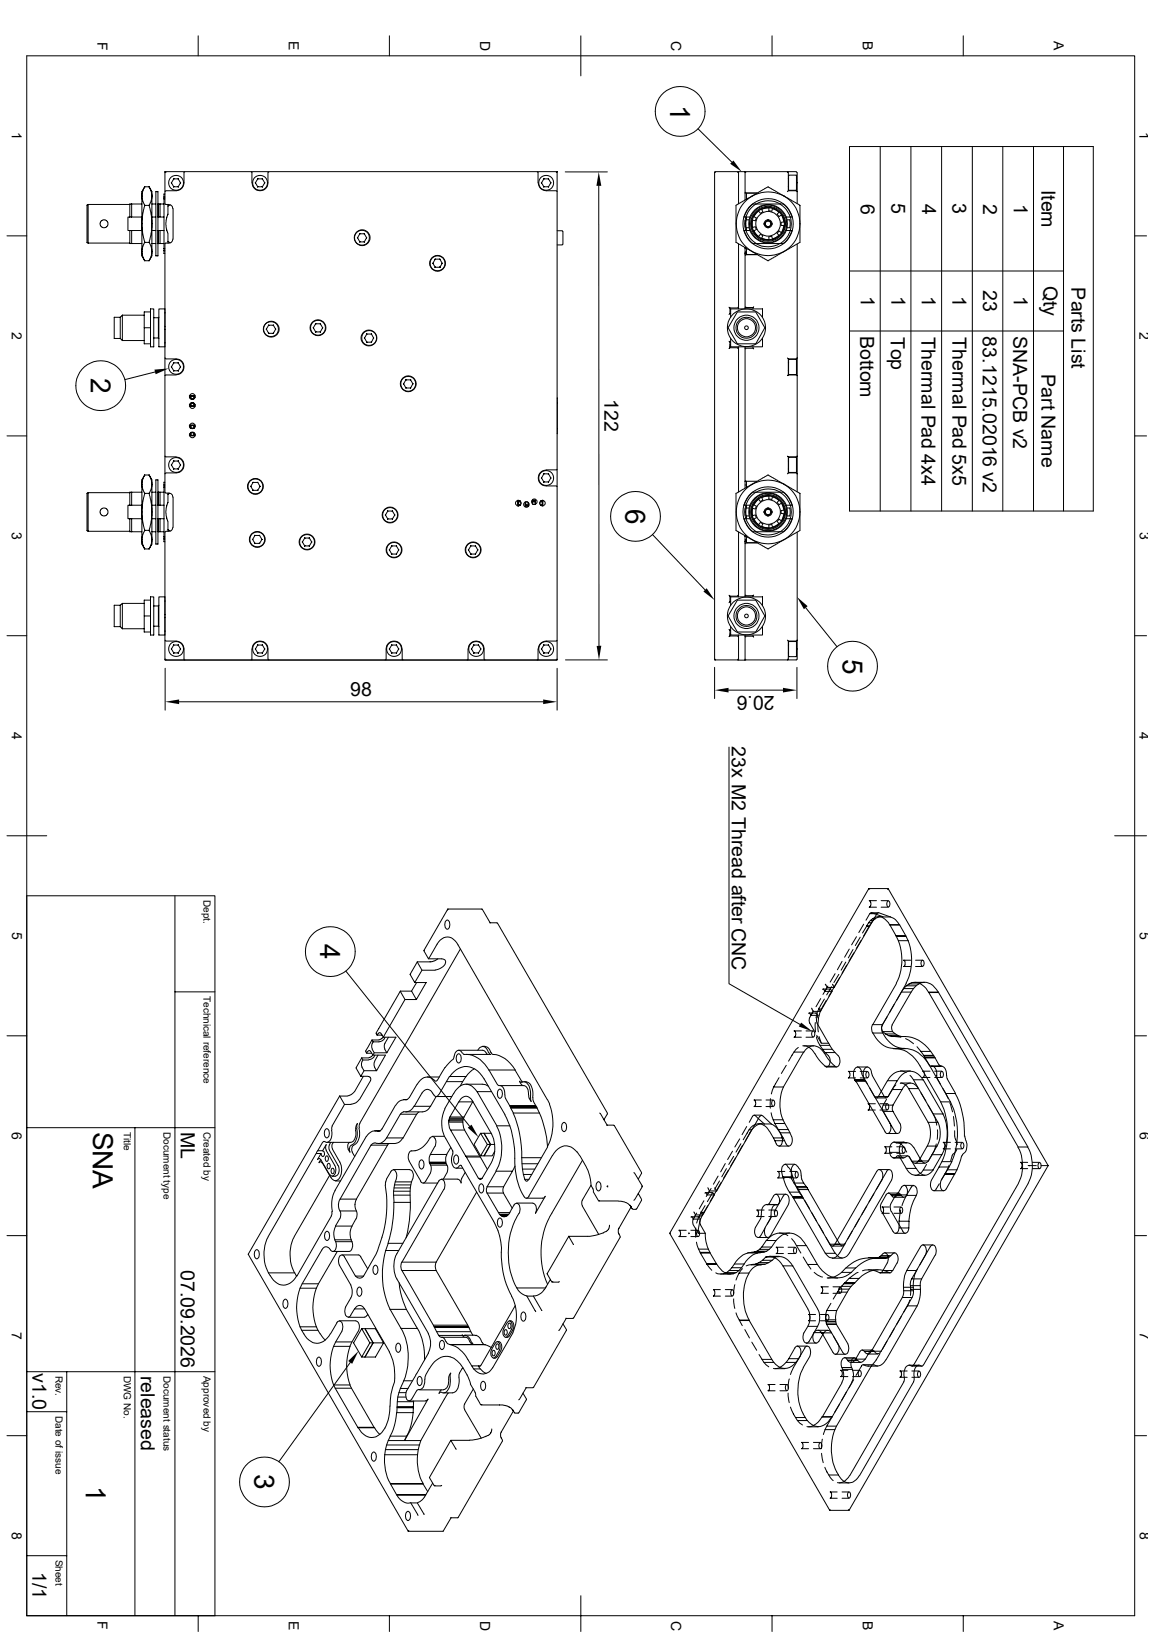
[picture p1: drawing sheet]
<svg xmlns="http://www.w3.org/2000/svg" width="210mm" height="297mm" viewBox="0 0 210 297" stroke-linecap="round" stroke-linejoin="round" font-family="sans-serif">
<defs><g id="words">
<g font-size="5.1">
<text x="122" y="19.1" transform="rotate(90 122 19.1)">1</text>
<text x="16.5" y="68.8" transform="rotate(90 16.5 68.8)">2</text>
<text x="113.8" y="92.6" transform="rotate(90 113.8 92.6)">6</text>
<text x="153.4" y="119.8" transform="rotate(90 153.4 119.8)">5</text>
<text x="58.3" y="171.9" transform="rotate(90 58.3 171.9)">4</text>
<text x="16.9" y="206" transform="rotate(90 16.9 206)">SNA</text>
<text x="46.3" y="268.3" transform="rotate(90 46.3 268.3)">3</text>
<text x="15.6" y="270.4" transform="rotate(90 15.6 270.4)">1</text>
</g>
<g font-size="3.6">
<text x="189.6" y="34.5" transform="rotate(90 189.6 34.5)">Item</text>
<text x="156.6" y="37" transform="rotate(90 156.6 37)">6</text>
<text x="162.2" y="37" transform="rotate(90 162.2 37)">5</text>
<text x="167.8" y="37.1" transform="rotate(90 167.8 37.1)">4</text>
<text x="173.4" y="37" transform="rotate(90 173.4 37)">3</text>
<text x="178.9" y="37" transform="rotate(90 178.9 37)">2</text>
<text x="184.5" y="37.1" transform="rotate(90 184.5 37.1)">1</text>
<text x="156.6" y="53.9" transform="rotate(90 156.6 53.9)">1</text>
<text x="162.2" y="53.9" transform="rotate(90 162.2 53.9)">1</text>
<text x="167.8" y="53.9" transform="rotate(90 167.8 53.9)">1</text>
<text x="173.4" y="53.9" transform="rotate(90 173.4 53.9)">1</text>
<text x="178.9" y="52.8" transform="rotate(90 178.9 52.8)">23</text>
<text x="184.5" y="53.9" transform="rotate(90 184.5 53.9)">1</text>
<text x="189.9" y="52" transform="rotate(90 189.9 52)">Qty</text>
<text x="195" y="52.3" transform="rotate(90 195 52.3)">Parts List</text>
<text x="156.6" y="61.1" transform="rotate(90 156.6 61.1)">Bottom</text>
<text x="162.1" y="61.3" transform="rotate(90 162.1 61.3)">Top</text>
<text x="167.7" y="61.3" transform="rotate(90 167.7 61.3)">Thermal Pad 4x4</text>
<text x="173.3" y="61.3" transform="rotate(90 173.3 61.3)">Thermal Pad 5x5</text>
<text x="178.9" y="61.2" transform="rotate(90 178.9 61.2)">83.1215.02016 v2</text>
<text x="184.4" y="61.2" transform="rotate(90 184.4 61.2)">SNA-PCB v2</text>
<text x="189.6" y="68.1" transform="rotate(90 189.6 68.1)">Part Name</text>
<text x="110" y="72.6" transform="rotate(90 110 72.6)">122</text>
<text x="63.8" y="126.7">98</text>
<text x="141" y="126.7" transform="rotate(-180 141 126.7)">20.6</text>
<text x="133.2" y="135.8" transform="rotate(90 133.2 135.8)">23x M2 Thread after CNC</text>
<text x="32.9" y="206" transform="rotate(90 32.9 206)">ML</text>
<text x="32.9" y="231.1" transform="rotate(90 32.9 231.1)">07.09.2026</text>
<text x="5.9" y="249.9" transform="rotate(90 5.9 249.9)">v1.0</text>
<text x="25.6" y="250.4" transform="rotate(90 25.6 250.4)">released</text>
<text x="5.9" y="286.1" transform="rotate(90 5.9 286.1)">1/1</text>
</g>
<g font-size="2.5">
<text x="17.7" y="7.6" transform="rotate(90 17.7 7.6)">F</text>
<text x="52.6" y="7.5" transform="rotate(90 52.6 7.5)">E</text>
<text x="87.4" y="7.5" transform="rotate(90 87.4 7.5)">D</text>
<text x="122.2" y="7.5" transform="rotate(90 122.2 7.5)">C</text>
<text x="157" y="7.5" transform="rotate(90 157 7.5)">B</text>
<text x="191.8" y="7.5" transform="rotate(90 191.8 7.5)">A</text>
<text x="2.2" y="24" transform="rotate(90 2.2 24)">1</text>
<text x="207.4" y="24" transform="rotate(90 207.4 24)">1</text>
<text x="2.2" y="60.4" transform="rotate(90 2.2 60.4)">2</text>
<text x="207.4" y="60.4" transform="rotate(90 207.4 60.4)">2</text>
<text x="2.2" y="96.8" transform="rotate(90 2.2 96.8)">3</text>
<text x="207.4" y="96.8" transform="rotate(90 207.4 96.8)">3</text>
<text x="2.2" y="133.2" transform="rotate(90 2.2 133.2)">4</text>
<text x="207.4" y="133.2" transform="rotate(90 207.4 133.2)">4</text>
<text x="2.2" y="169.6" transform="rotate(90 2.2 169.6)">5</text>
<text x="207.4" y="169.6" transform="rotate(90 207.4 169.6)">5</text>
<text x="2.2" y="206" transform="rotate(90 2.2 206)">6</text>
<text x="207.4" y="206" transform="rotate(90 207.4 206)">6</text>
<text x="2.2" y="242.4" transform="rotate(90 2.2 242.4)">7</text>
<text x="207.4" y="242.4" transform="rotate(90 207.4 242.4)">7</text>
<text x="2.2" y="278.8" transform="rotate(90 2.2 278.8)">8</text>
<text x="207.4" y="278.8" transform="rotate(90 207.4 278.8)">8</text>
<text x="17.7" y="295.1" transform="rotate(90 17.7 295.1)">F</text>
<text x="52.6" y="295" transform="rotate(90 52.6 295)">E</text>
<text x="87.4" y="294.9" transform="rotate(90 87.4 294.9)">D</text>
<text x="122.2" y="294.9" transform="rotate(90 122.2 294.9)">C</text>
<text x="157" y="295" transform="rotate(90 157 295)">B</text>
<text x="191.8" y="295" transform="rotate(90 191.8 295)">A</text>
</g>
<g font-size="1.8">
<text x="37" y="163.7" transform="rotate(90 37 163.7)">Dept.</text>
<text x="37" y="181.2" transform="rotate(90 37 181.2)">Technical reference</text>
<text x="22.5" y="206" transform="rotate(90 22.5 206)">Title</text>
<text x="29.8" y="206" transform="rotate(90 29.8 206)">Document type</text>
<text x="37" y="206" transform="rotate(90 37 206)">Created by</text>
<text x="10.1" y="250.4" transform="rotate(90 10.1 250.4)">Rev.</text>
<text x="22.5" y="250.4" transform="rotate(90 22.5 250.4)">DWG No.</text>
<text x="29.8" y="250.4" transform="rotate(90 29.8 250.4)">Document status</text>
<text x="37" y="250.4" transform="rotate(90 37 250.4)">Approved by</text>
<text x="10.1" y="257.6" transform="rotate(90 10.1 257.6)">Date of issue</text>
<text x="10.1" y="283.9" transform="rotate(90 10.1 283.9)">Sheet</text>
</g>
</g></defs>
<g fill="none" stroke="#000" stroke-width=".18">
<path d="M4.9 10.2h201.6v283.8h-201.6zM36.1 6.5v3.7M70.9 6.5v3.7M105.7 6.5v7.3M140.5 6.5v3.7M175.3 6.5v3.7M16 37.2v7M16 37.2l-.2 .1v6.9h.2M16 37.2h7.6M23.6 39.5h.4M23.6 39.5h-.3v2.5h.3M24 37.1v2.4"/>
<path d="M24 37.1h-.4v2.4M24 39.5h1.8M24 37.1h1.8M25.8 35.7l.2 .8 .3 .9M25.8 35.7v5.6l.5 2.8M26.3 37.4l-.5 2.7v5.7a1.91 1.91 0 0 0 .5 1.7M26.3 34a1.98 1.98 0 0 0-.5 1.7M26.3 34l-.3 .8-.2 .9M26.3 34h.8M26.3 37.4h.8M27.1 37.4l.4-.7 .1-1v10.1a1.91 1.91 0 0 1-.5 1.7M27.1 37.4l.5 2.6v2.2l-.5 1.9"/>
<path d="M27.1 34a1.98 1.98 0 0 1 .5 1.7v-.8zM27.6 39.5h.8M27.6 37.1h.8M28.4 34.9h.3v11.7h-.3zM28.7 37.1h.1M28.8 37.1l-.1 2.4M28.8 37.1h.3M29.1 37.1v2.4h-.3M29.1 39.5h.7M29.1 37.1h.7M29.8 36.2v9.1M29.8 35.9v.3"/>
<path d="M29.8 36.2h.2M29.8 35.9h.2M30 35.3h-.2v.6M30.1 37.1v.1h.6M30.1 31.3l.1 .1M30.2 31.3l-.1 .1M30.2 34.8l-.1 .1M30.6 37.2v1.8l-.4 1.5v.9l.4 1.1v1.7M30.7 37.3h.4l.3 .3 .1 .4M31 37.3l-.4 .2M31.2 33.3l.4 .7M31.5 38v5.5"/>
<path d="M31.6 32.5l-.4 .8M31.6 34h.1M31.6 34h.8M31.6 32.6h.9M32.4 34h.1M32.5 32.5l.3 .8M32.9 33.3l-.5 .7M33.6 31.3l-.1 .1v1.9a1.45 1.45 0 0 1-1.5 1.4h-1.8M45.7 31.3l.1 .1v1.9M46.5 33.3l.4 .7M46.9 32.5l-.5 .8M46.9 34h.9"/>
<path d="M46.9 32.6h.9M46.9 34h.1M47.7 34h.1M47.8 32.5l.3 .8M47.8 34h.1M48.2 33.3l-.4 .7M48.8 31.4v1.9a1.44 1.44 0 0 1-1.5 1.4 1.44 1.44 0 0 1-1.4-1.4M48.9 31.3l-.1 .1M97.8 31.3l.1 .1v1.9M98 33.3a1.45 1.45 0 0 0 1.4 1.4h1.9M98.6 33.3l.4 .7M98.9 32.5l-.4 .8"/>
<path d="M99 34h-.1M99 34h.8M99 32.6h.8M99 34h.1M99.8 34h.1M99.8 32.5l.4 .8M100.3 33.3l-.5 .7M101.3 34.8l.1 .1M101.3 31.3h.1M101.3 31.2l.1 .1M101.3 31.2h-71.3v5.9M101.4 31.3v88.7"/>
<path d="M101.4 31.2v.1M101.4 31.2l-.1 .2M101.4 31.2h.1M102.9 31.3h7.6M109 33.8v83.8M127 23.5l6.2 6M130.1 31.3l.1 .1M130.2 31.3l-.2 .1 .1 88.7M130.2 31.2h4.1M134.3 31.3l.1 .1M134.4 31.3l-.1 .1M135.4 39.5h.3"/>
<path d="M135.6 36.4v-5.2h-1.2v5.9M135.6 31.3l.1 .1M135.7 31.3l-.1 .1M135.7 39.5h.8M135.7 35l-.1 .1h2.2M135.8 39.5l-.2 1.2 .1 1.3M135.8 35.1v1.1M135.8 39.5v.5M137 37.1h.5M137 37.1l-1 1.1-.6 1.3M137.2 39.4l.4 .3M137.5 37.1h4.8a2.51 2.51 0 0 1 1.7 1.9l.1 .5h-.3"/>
<path d="M137.5 37.1l-1.1 1-.7 1.4M137.7 39.7l-.2 .5M138 38.4l.3 .4M138.1 38.4l-.9 1.1M138.6 38.1l.2 .4M138.9 38.6l-.5 .2M140 37.8l-1.4 .3M140 37.8l-.1 .5M140.6 37.9l-.1 .5h-.6M140.6 38l.6 .2 .6 .5M141.8 38.6l-.4 .4 .4 .4 .4-.3 .5 1.3-.5 .1v.5M142 37.2l1.1 1 .7 1.3"/>
<path d="M142 37.1a4.3 4.3 0 0 0-4.4 .1M142.7 35.7a5.7 5.7 0 0 1 2.9 5M142.7 35.7l2.4 1.4a.76 .76 0 0 1 .5 1.1v2.5M142.7 35.7a5.8 5.8 0 0 0-8 2.1 5.8 5.8 0 0 0 2.2 8M142.7 35.7l-2.4-1.4a.66 .66 0 0 0-.9-.1l-4.9 2.9a.76 .76 0 0 0-.6 1.1v5.3a.6 .6 0 0 0 .4 .8l4.9 2.9a.58 .58 0 0 0 1 0l4.9-2.8a.81 .81 0 0 0 .5-1.1v-2.6M143 39.5h.8M143.3 31.3l.1 .1M143.4 31.3l-.1 .1M143.5 31.4v3.3M143.5 31.9h1.4v2.7h-1.4zM143.5 34h.1M143.5 32.5v.1"/>
<path d="M143.8 39.5l.2 1.2-.2 1.3M144.9 34.7h-1.4l-.2 .2M144.9 31.3l.1 .1M144.9 34.8l.1 .1M144.9 31.2h-9.2M145.1 31.4v5.6M154.6 26.7h44.4v66.3h-44.4zM160.2 26.7v66.3M165.8 26.7v66.3M171.4 26.7v66.3M177 26.7v66.3M182.5 26.7v66.3"/>
<path d="M188.1 26.7v66.3M193.5 26.7v66.3M1.3 42.9h3.6M16 44.2h7.6M21.9 57.7v3.9M21.9 57.7h-1.1v3.9h1.1M22.3 57.4v4.6M22.3 57.4h3.9M22.3 57.4l-.4 .3M23.6 42v2.3h.4M23.6 42h.4M24 42v2.3"/>
<path d="M24 44.3h1.8M24 42h1.8M26.2 59.6h1.2M26.3 44.1l-.5 1.4 .1 1 .4 1M26.3 44.1h.8M26.3 47.5h.8M27.1 44.1l.5 1.3v1.1l-.5 1M27.4 56.2h.6v6.9h-.6zM27.4 56.8h-1.2v5.8h1.2M27.6 44.3h.8M27.6 42h.8M28 57.8h.8"/>
<path d="M28.7 42h.1M28.8 42l-.1 2.3M28.8 42h.3M28.8 57.8v3.7M28.9 57.7l-.1 .1M29.1 42v2.3h-.3M29.1 44.3h.7M29.1 42h.7M29.8 45.6v.5h.2M29.8 45.3v.3M29.8 45.3h.2M29.8 45.6h.2"/>
<path d="M30 56.2h-1.1v6.9h1.1M30 44.4v45.2M30 56.9h.1M30 59.9h.1M30 59.4h.1M30.6 43.9l.4 .3M31.5 43.5l-.4 .7h-1v.2M48.5 59.9l.4 .8M48.9 59.1l-.5 .8M48.9 59.2h.8M49.8 59.1l.3 .8M50.2 59.9l-.4 .8"/>
<path d="M57.1 59.6l.3 .9M57.4 58.9l-.4 .7M57.5 59h.8M58.3 58.9l.4 .7M58.7 59.6h.1M58.8 59.6l-.5 .8M65.1 43.3l.4 .7M65.4 42.5l-.4 .8M65.4 44h.9M65.5 42.6h.8M66.3 42.5l.4 .8M66.8 43.3l-.5 .7"/>
<path d="M78.8 47.9l.4 .7M79.2 47.2l-.5 .7M79.2 48.6v.1M79.2 48.6h.9M79.2 47.2h.9M79.2 47.2h.1M79.2 48.6h.1M80 48.6h.1M80.1 47.2h-.1M80.1 47.2l.3 .7M80.5 47.9l-.4 .8M101.4 44.6h.9"/>
<path d="M101.4 42h.9M102.3 42l.1 .1M102.4 44.4l-.1 .1M102.4 42.1v2.4M132.8 56v1.1l-.1 .1M132.8 57.1h.2M133 57.7v-1.5h5.8v1.5M134.2 56.8h3.3l1.7 2.8-1.7 3h-3.3l-1.7-3zM134.3 55.9l.1 .1h-1.6l-.1-.1M134.4 44.4v11.8M135.4 42h1.1M135.4 42l.6 1.3 1 1"/>
<path d="M135.6 45.1l.2 .1M135.6 40.1v1.3M135.6 45v11.2M135.6 46.1h.2M135.6 45.9h.2M135.6 45.1h.1M135.6 40.6h.1M135.6 40.8h.1M135.7 55.8l-.1 .2h1.4M135.8 40.6h.1M135.8 40.8h.1M135.8 42l.6 1.3 1.2 1"/>
<path d="M135.8 45.2v1.1h2M135.8 41.4v.6M136 46.3v.1M136.3 40h-.5l-.1 .4 .1 1h.5M136.9 40l.5 .2M137 44.3h.5M137 40v1.4M137.2 55.8l-.2 .4M137.2 42l.9 1.1M137.4 41.3l-.5 .1M137.5 41.3l.2 .5M137.6 41.8l-.4 .2"/>
<path d="M137.8 46.4h-2.2l.1 .1M138.3 42.7l-.3 .4M138.4 42.6l.5 .3M138.6 43.3l1.4 .3M138.8 42.9l-.2 .5M139 40.6h.3M139 40.8h.3M139.2 40.8l.2 .3 .3 .2M139.3 40.8l.2 .4h.4M139.3 40.6v.2M139.7 40v.2M139.7 41.2v.2"/>
<path d="M139.7 40.1l-.3 .2-.2 .3M139.9 40.2a.52 .52 0 0 1 .4 .5 .52 .52 0 0 1-.4 .5M139.9 40.1l.3 .2 .2 .3M139.9 40.2l-.4 .1-.2 .3M139.9 40a.75 .75 0 0 1 .6 .6M139.9 40a.72 .72 0 0 0-.8 .7 .72 .72 0 0 0 .8 .7M139.9 40v.2M139.9 41.2v.2M139.9 43.1l.1 .5M140.3 40.6h.2M140.3 40.8h.2M140.4 40.8l-.2 .3-.3 .2"/>
<path d="M140.5 43l-.6 .1M140.5 43.1l.1 .4M140.5 40.8a.75 .75 0 0 1-.6 .6M140.5 40.6v.2M141.8 42.8l-.6 .4-.6 .3M142 44.3a4.3 4.3 0 0 1-4.5 0M142.2 41l.5 .1-.5 1.2-.4-.3-.4 .5 .4 .3M143 42h.8M143.2 40h.5l.1 .4v1h-.6M143.8 42h.3a3.7 3.7 0 0 1-1.7 2.3h-4.9M143.8 42l-.7 1.3-1.1 1M145.1 44.4v45.1"/>
<path d="M145.6 40.7a5.8 5.8 0 0 1-8.7 5.1M154.6 49.3h38.9M206.5 42.9h2.2M1.3 79.3h3.6M21.9 61.6l.4 .4M22.3 62h3.9M28 61.5h.8M28.2 67.7l-5.5 1.4M28.8 61.5l.1 .1M30 62.4h.1M30.1 65.2l.1 .1M30.2 65.3h1.8a1.44 1.44 0 0 1 1.5 1.5 1.44 1.44 0 0 1-1.5 1.4"/>
<path d="M31.2 66.8l.4 .7M31.6 66l-.4 .8M31.6 67.5h.1M31.6 67.5h.9M31.6 66h.8M31.6 66v.1M32 68.2h-1.9v.2M32.4 66v.1M32.5 66l.3 .8M32.9 66.8l-.4 .7M34.5 72.1h.1zM34.5 72.3v.1"/>
<path d="M34.5 77.6v.1M34.5 73.9h.9M34.5 79.3h.9M34.5 77.4l.1 .1M34.5 73.6v.1M34.5 79v.1M34.6 79.3v-.5v.5h.8v-.5v.5h.2M34.6 72.1v.4M34.6 77.5v.4M34.6 77.4h.1M34.8 72.6h.5M34.8 73.3h.5"/>
<path d="M34.8 78h.5M34.8 78.7h.5M35.4 77.4v.5v-.5h-.8h1M35.4 77.4h.1M35.5 73.6l.1 .1M35.5 79l.1 .1M35.6 72.1h-.2v.4v-.4h-.7M35.6 73.9h-.2v-.5v.5h-.8v-.5v.5M35.6 72.3l-.1 .1M35.6 77.6l-.1 .1M48.9 60.6l.9 .1M49.7 60.6v.1"/>
<path d="M57.5 60.4h.8M58.3 60.4v.1M58.3 60.4h.1M66.4 61.5l.4 .7M66.7 60.7l-.4 .8M66.7 62.3h.9M66.8 60.8h.8M67.6 62.2v.1M67.6 60.7l.3 .8M68 61.5l-.4 .8M73.5 69.9l.4 .7M73.9 69.1l-.5 .8"/>
<path d="M73.9 70.6h.9M73.9 69.1l.8 .1M73.9 69.1v.1M73.9 70.6h.1M74.8 69.1l.3 .8M75.1 69.9h.1M75.2 69.9l-.5 .7M101.4 72.4v6.6M132.7 62.1l.3 .1M132.8 63.3h1.6l-.1 .1M132.8 62.2v1.1l-.1 .1M132.8 62.8h.2"/>
<path d="M132.8 63h.2M133 61.6v1.5h5.8v-1.5M134.4 63.1v26.4M135.6 63.1v25.8M137 63.4h-1.4l.1 .1M137 63.1l.2 .4M143.3 65.2l.2 .1M143.3 68.4l.2-.2h1.4l.1 .2M143.5 65.3v2.9M143.5 65.3h1.4M143.5 65.4h1.4v2.8h-1.4zM143.5 66h.1"/>
<path d="M143.5 67.5h.1M145 65.2l-.1 .1M154.6 60.2h38.9M206.5 79.3h2.2M16 89.7v7M16 89.7l-.2 .1v6.8l.2 .1M16 89.7h7.6M16 96.7h7.6M23.6 91.9h.4M23.6 94.4v2.4h.4M23.6 91.9h-.3v2.5h.3M23.6 94.4h.4"/>
<path d="M24 89.6v2.3M24 89.6h-.4v2.3M24 94.4v2.4M24 96.8h1.8M24 94.4h1.8M24 91.9h1.8M24 89.6h1.8M25.8 88.1l.2 .9 .3 .8M25.8 88.1v5.7l.5 2.7M26.3 89.8l-.5 2.8v5.6a1.91 1.91 0 0 0 .5 1.7M26.3 96.5l-.5 1.4 .1 1 .4 1M26.3 86.4a1.91 1.91 0 0 0-.5 1.7"/>
<path d="M26.3 86.4l-.4 1-.1 .7M26.3 89.8h.8M26.3 96.5h.8M26.3 99.9h.8M26.3 86.4h.8M27.1 89.8l.5-.9v-.8v10.1a1.91 1.91 0 0 1-.5 1.7M27.1 96.5l.5 1.4v1.1l-.5 .9M27.1 89.8l.5 2.7v2.2l-.5 1.8M27.1 86.4a1.91 1.91 0 0 1 .5 1.7v-.7zM27.6 96.8h.8M27.6 94.4h.8M27.6 91.9h.8"/>
<path d="M27.6 89.6h.8M28.4 87.3h.3v11.7h-.3zM28.7 94.4h.1M28.7 89.6h.1M28.8 94.4l-.1 2.4M28.8 89.6l-.1 2.3M28.8 89.6h.3M28.8 94.4h.3M29.1 89.6v2.3h-.3M29.1 94.4v2.4h-.3M29.1 96.8h.7M29.1 94.4h.7"/>
<path d="M29.1 91.9h.7M29.1 89.6h.7M29.8 98.1v.5h.2M29.8 88.6v9.1M29.8 88.3h.2M29.8 88.3v.3M29.8 97.7v.4M29.8 97.7h.2M29.8 98.1h.2M29.8 88.6h.2M30 96.9v23.2h71.4v-.1M30 87.8h-.2v.5"/>
<path d="M30.1 89.6l.1 .1M30.1 83v.1h1.9M30.2 96.7l-.1 .2M30.2 89.7l.9 .1 .3 .3 .1 .4M30.2 86.1l-.1 .1M30.6 89.7v1.8l-.4 1.5v.8l.4 1.1v1.8M30.6 96.4l.4 .2M30.9 89.7l-.3 .3M31.2 84.6l.4 .7M31.5 96l-.4 .6-.9 .1M31.5 90.5v5.5M31.6 83.9l-.4 .7"/>
<path d="M31.6 85.3v.1M31.6 85.3h.8M31.6 83.9h.9M31.6 85.3h.1M32 83.2a1.44 1.44 0 0 1 1.5 1.4 1.44 1.44 0 0 1-1.5 1.5h-1.8M32.4 85.3l.1 .1M32.4 85.3h.1M32.5 83.9l.3 .7M32.9 84.6l-.5 .7M45.7 88.5l.4 .7M46 98.2l.4 .7M46 98.2h.1"/>
<path d="M46.1 87.8l-.5 .7M46.1 89.2v.1M46.1 87.8h.8M46.1 89.2h.8M46.1 89.2h.1M46.4 97.4l-.5 .8M46.4 98.9h.1M46.4 97.5h.8M46.4 98.9h.8M46.4 98.8v.1M46.9 89.2h.1M46.9 87.8l.4 .7"/>
<path d="M46.9 89.2v.1M47.2 98.8v.1M47.2 97.4l.4 .8M47.2 98.9h.1M47.4 88.5l-.5 .7M47.7 98.2l-.5 .7M55.1 98.6l.4 .8M55.5 97.9l-.5 .7M55.5 99.4h.1M55.5 99.4h.8M55.5 99.3v.1M55.5 98h.8"/>
<path d="M56.3 99.3v.1M56.3 97.9l.4 .7M56.3 99.4h.1M56.8 98.6l-.5 .8M70.2 93.7l.4 .7M70.5 93l-.4 .7M70.6 94.4l-.1 .1M70.6 93h.8M70.6 94.4h.8M70.6 94.4h.1M71.3 99.3l-.5 .8M71.3 99.4h.8"/>
<path d="M71.4 94.4h.1M71.4 93l.4 .7M71.4 94.4v.1M71.9 93.7l-.5 .7M72.2 99.3l.3 .8M85.6 99.3l-.4 .8M85.7 99.4h.8M86.5 99.3l.4 .8M94.3 91v.2h.4M94.3 91.2v.7M94.3 91.9h.1M94.3 91.2h.4"/>
<path d="M94.4 92l-.1 .1M94.7 91.2h-.4v.8M94.7 92h-.3M95.6 92v.2zM95.6 91.9h.1M95.6 91.4v.6M96.1 91.9h.1M96.2 92h-.5h.5v-.6v.8h-.6M96.9 91.2v.5v-.5h.6v.6v-.6zM96.9 91.2h.1M97 91l.2 .1 .3-.1v.2h-.6M97.1 91h-.2v.2"/>
<path d="M97.5 91.2h.1M98.4 92h.4v.1M98.4 92h.4M98.6 87l.4 .7M98.8 91v.2h-.4h.4M98.8 91.9v-.7v.8h-.4M98.9 86.2l-.4 .8M99 87.7l-.1 .1M99 87.7h.1M99 87.7h.8M99.8 87.7h.1M99.8 86.2v.1"/>
<path d="M99.8 87.7v.1M99.8 86.2l-.8 .1M99.8 86.2l.4 .8M100.3 87l-.5 .7M101.3 88.5l.1 .1M101.4 85.4l-.1 .1h-1.9a1.46 1.46 0 0 0-1.4 1.5 1.46 1.46 0 0 0 1.4 1.4h1.9M118.7 97.3l9.6 10.1M134.4 96.8v11.8M135.4 91.9h.3M135.4 94.4h1.1M135.4 94.4l.6 1.3 1 1.1M135.6 92.5v1.3"/>
<path d="M135.6 98.6h.2M135.6 98.3h.2M135.6 97.6h.1M135.6 93.1h.1M135.6 93.3h.1M135.6 88.3h.2M135.6 87.6h.2M135.7 91.9h.8M135.7 87.5l-.1 .1h2.2M135.8 93.1h.1M135.8 93.3h.1M135.8 94.4l.6 1.3 1.2 1"/>
<path d="M135.8 91.9l-.2 1.3 .1 1.2M135.8 97.6h-.2v-.1v11.1M135.8 87.6v1.1M135.8 97.7v1.1h2M135.8 91.9v.6M135.8 93.9v.5M136 98.8h.1M136.3 92.5h-.5l-.1 .4 .1 1h.5M136.9 92.5l.5 .1M137 96.8h.5M137 92.5v1.4M137 89.6h.5"/>
<path d="M137 89.6l-1 1-.6 1.3M137.2 91.9l.4 .2M137.2 94.4l.9 1.1M137.4 93.7l-.5 .2M137.5 93.7l.2 .5M137.5 89.6h4.8a2.51 2.51 0 0 1 1.7 1.9l.1 .4h-.3M137.5 89.6l-1.1 1-.7 1.3M137.6 94.2l-.4 .3M137.7 92.1l-.2 .5M137.9 98.8h-2.3l.1 .2M138 90.8l.3 .4M138.1 90.8l-.9 1.1"/>
<path d="M138.3 95.1l-.3 .4M138.4 95.1l.5 .2M138.6 90.5l.2 .5M138.6 95.8l1.4 .3M138.8 95.4l-.2 .4M138.9 91l-.5 .3M139 93.1h.3M139 93.3h.3M139.2 93.3l.2 .3 .3 .2M139.3 93.3l.2 .3 .4 .1M139.3 93.1v.2M139.7 92.5v.2"/>
<path d="M139.7 93.7v.2M139.7 92.6l-.3 .2-.2 .3M139.9 92.7a.52 .52 0 0 1 .4 .5 .52 .52 0 0 1-.4 .5M139.9 92.6l.3 .2 .2 .3M139.9 92.7h-.4l-.2 .4M139.9 92.5a.75 .75 0 0 1 .6 .6M139.9 92.5a.72 .72 0 0 0-.8 .7 .72 .72 0 0 0 .8 .7M139.9 92.5v.2M139.9 93.7v.2M139.9 95.5h.6l.1 .5M139.9 90.8l.6 .1 .1-.5 1.2 .7M139.9 95.6l.1 .5"/>
<path d="M140 90.3l-1.4 .3M140 90.3l-.1 .5M140.3 93.1h.2M140.3 93.3h.2M140.4 93.3l-.2 .3-.3 .2M140.5 93.3a.75 .75 0 0 1-.6 .6M140.5 93.1v.2M141.8 91.1l-.4 .3 .4 .5 .4-.3 .5 1.2-.5 .1v.5l.5 .1-.5 1.3-.4-.3-.4 .4 .4 .4-1.2 .6M142 96.7a4.3 4.3 0 0 1-4.5 .1M142 89.6l1.1 1 .7 1.3M142 89.6a4.3 4.3 0 0 0-4.4 0M142.7 88.1a5.7 5.7 0 0 1 2.9 5.1"/>
<path d="M142.7 88.1a5.8 5.8 0 0 0-8 2.2 5.8 5.8 0 0 0 2.2 7.9M142.7 88.1l-2.4-1.4a.58 .58 0 0 0-.9 0l-4.9 2.8a.56 .56 0 0 0-.6 .8v5.7a.57 .57 0 0 0 .6 .8l4.7 2.8a.66 .66 0 0 0 1 .1l4.9-2.9a.76 .76 0 0 0 .5-1.1v-2.5M142.7 88.1l2.4 1.4a.76 .76 0 0 1 .5 1.1v2.6M143 94.4h.8M143 91.9h.8M143.2 92.5h.5l.1 .3v1.1h-.6M143.3 83l.2 .1M143.5 83.1v3M143.5 83.2h1.4v2.8h-1.4zM143.5 85.3v.1M143.5 83.9h.1M143.8 94.4h.3a3.7 3.7 0 0 1-1.7 2.4h-4.9"/>
<path d="M143.8 94.4l-.7 1.4-1.1 1M143.8 91.9l.2 1.3-.2 1.2M144.9 86.1h-1.4l-.2 .1M144.9 86.1l.1 .1M145 83l-.1 .1h-1.4M145.1 96.9v23.1M145.6 93.2a5.8 5.8 0 0 1-8.7 5M1.3 115.7h3.6M21.9 110.2v3.8M21.9 110.2h-1.1v3.8h1.1M21.9 114l.4 .4M22.3 109.8v4.6"/>
<path d="M22.3 109.8h3.9M22.3 114.4h3.9M22.3 109.8l-.4 .4M26.2 112.1h1.2M27.4 108.6h.6v7h-.6zM27.4 109.2h-1.2v5.8h1.2M28 110.3h.8M28 114h.8M28.8 110.3v3.7M28.8 114h.1M28.9 108.6h1.1v7h-1.1zM28.9 110.2l-.1 .1"/>
<path d="M30 114.9h.1M30 109.4h.1M30 112.4h.1M30 111.8h.1M30.1 120v.1h71.2M30.1 116.5l.1 .1M30.2 116.7h1.8a1.45 1.45 0 0 1 1.5 1.4v1.9l.1 .1M30.2 120l-.1 .1M31.2 118.1l.4 .7M31.6 117.3l-.4 .8M31.6 118.8v.1M31.6 118.8h.9"/>
<path d="M31.6 117.4h.8M32.5 117.3l.3 .8M32.9 118.1l-.4 .8M45.8 118.1v1.9l-.1 .1M45.9 118.1a1.44 1.44 0 0 1 1.4-1.4 1.44 1.44 0 0 1 1.5 1.4v1.9M46.5 118.1l.4 .7M46.9 117.3l-.5 .8M46.9 118.8v.1M46.9 118.8h.9M46.9 117.4h.8M47.8 117.3l.3 .8M47.8 118.8v.1"/>
<path d="M48.2 118.1l-.4 .7M48.8 120l.1 .1M70.2 120l-.1 .1M70.9 118.1l.4 .7M70.9 100.1l.4 .7M71.3 117.3l-.5 .8M71.3 118.8h.9M71.3 118.8v.1M71.3 100.8h.1M71.3 117.4h.8M72.1 100.8h.1M72.2 117.3l.3 .8"/>
<path d="M72.6 100.1l-.4 .7h-.9M72.6 118.1l-.4 .8M73.2 118.1a1.44 1.44 0 0 0-1.5-1.4 1.44 1.44 0 0 0-1.4 1.4v1.9M73.2 118.1v1.9l.1 .1M85.2 118.1v1.9l-.2 .1M85.2 118.1a1.44 1.44 0 0 1 1.5-1.4 1.44 1.44 0 0 1 1.4 1.4v1.9M85.3 100.1l.3 .7M85.7 100.8h.8M85.9 118.1l.3 .7M86.2 117.3l-.4 .8M86.2 118.8v.1M86.2 117.4h.8"/>
<path d="M86.2 118.8h.9M86.5 100.8h.1M87 100.1l-.5 .7M87.1 117.3l.4 .8M87.1 118.8v.1M87.5 118.1l-.4 .7M88.1 120l.2 .1M97.9 118.1v1.9l-.1 .1M98.6 118.1l.4 .7M98.9 117.3l-.4 .8M99 118.8l-.1 .1M99 118.8h.8"/>
<path d="M99 117.4h.8M99.8 117.3l.4 .8M99.8 118.8v.1M100.3 118.1l-.5 .7M101.3 116.7h-1.9a1.45 1.45 0 0 0-1.4 1.4M101.3 120v.1M101.4 120l-.1 .1M101.4 116.5l-.1 .1M130.2 120l-.1 .1M132.7 114.6l.3 .1M132.7 108.3l.1 .2M132.8 115.7h1.6l-.1 .2"/>
<path d="M132.8 114.7v1l-.1 .2M132.8 108.5v1l-.1 .2M132.8 109.5h.2M132.8 115.4h.2M133 110.2v-1.6h5.8v1.6M133 114v1.6h5.8v-1.6M134.2 109.2h3.3l1.7 2.9-1.7 2.9h-3.3l-1.7-2.9zM134.3 108.3l.1 .2h-1.6M134.3 120l.1 .1M134.4 115.6v4.5h1.2v-4.5M135.6 120v.1M135.7 108.3l-.1 .1h1.4"/>
<path d="M135.7 120l-.1 .1M137 115.8h-1.4l.1 .2M137 115.6l.2 .4M137.2 108.3l-.2 .3M143.3 116.5l.2 .2M143.3 120l.1 .1M143.4 120l-.1 .1M143.5 116.7h1.4M143.5 116.7v3.3M143.5 116.8h1.4v2.7h-1.4zM143.5 117.3v.1M143.5 118.8v.1"/>
<path d="M145 120l-.1 .1h-9.3M145 116.5l-.1 .1M146.6 110.6l5.7 7.1M206.5 115.7h2.2M30.1 121.6v7.6M32.6 127.7h66.2M101.4 121.6v7.6M102.9 120.1h7.6M130 121.5v5.6M130.1 120.1h4.3M132.6 125.6h9.9M132.7 136v43l12.9 7.4"/>
<path d="M134.4 120v.1M145 121.5v5.6M1.3 152.1h7.2M202.9 152.1h5.8M4.9 163h34.2v131M31.8 163v131M62.9 176.7l22.6 28.3M74.7 177.2v.1M75.5 178.8h2.1l-1.8 3.1-.9-1.5M75.8 178.8l-.9 1.6h-2M75.9 175v.1M75.9 175.1l.9 1.5-1.3 2.2-.8-1.5"/>
<path d="M75.9 175.1h.1M76.8 176.6h2.4M77.2 173l.8 1.5 1.5-2.7a1.97 1.97 0 0 1 1.7-1.3 1.97 1.97 0 0 1 1.9 1l16.9 29.4M77.2 172.9v.1M78 174.5h2.4a.67 .67 0 0 1 .7 .4 .67 .67 0 0 1-.3 .8l-.7 .6-.9 .2M79.7 174.5l-.6 .4-.6 .1h-2.6l-1.2 2.2M81.3 167.5l.1-.1a1 1 0 0 1 0 1.7 1.06 1.06 0 0 1-.1-1.6zM81.4 165.5l-4.2 7.4M81.5 165.4l6.3 .1M81.5 165.5l-.1 .2M83.8 172.7l-18.4 31.8M87.8 165.5l1.4 2.4"/>
<path d="M89.2 167.9v.1M89.2 167.9h1.2M90.4 168l20.1 34.6M150.2 179.1l.1 .2M150.3 179.3l.2 .4-.4 .7-.3-.4M150.5 179.7h1.3M150.7 179.5l-.9 1.5M151.3 179.6l-.8 1.5M152 177.2l-.9 1.5M152.7 177.3l-.9 1.5M152.8 177.9l-2 3.4M153.2 175l-.8 1.5"/>
<path d="M153.9 175.1l-.8 1.5M154.1 175.6l-.9 1.5M154.6 172.7l-.9 1.5M155.2 172.8l-.8 1.5M155.4 173.4l-.9 1.5M155.9 170.5l-.9 1.5M156.5 170.6l-.8 1.5M156.7 171.2l-.9 1.4M157.2 168.2l-.9 1.5M157.7 168.6l-.7 1.2M157.7 168.5v.1h.5M158.1 167.9l-.4 .6h.5"/>
<path d="M158.1 161.7h3.5l29.2 50.4-36.3 62.8h-3.5l-29.1-50.4zM158.1 161.7l.1 .1M158.1 161.7v.2M158.1 161.7l.2 .1M158.2 168.6l-1.1 1.8M158.3 166.3l-.7 1.2M158.4 167.5l-.3 .4h.5M158.5 166.1h1.4M158.6 167.9l-.4 .7M158.8 167.2l-.4 .3h.5M158.9 167.5l-.3 .4M159.3 167.2l-.4 .3"/>
<path d="M159.5 163.9h-1.3l.3 .4v.5l-.3 .3h1.3M159.6 166.3h-1.3l.3-.2 2.2 .8h1.3M159.6 166.3l-7.8 13.4-.3-.6M159.6 166.3l.3-.2 2.2 .8M159.9 166.8h.5M160.1 166.8l-.9 .2-.4 .2h.5M160.1 166.8l1 .5 .8 1M160.4 163.9h1.3M160.4 165.1h1.3M160.7 166.9h-.7l-.7 .3M161.5 164h.2a.66 .66 0 0 1 0 1.1l-.2-.2-.1-.4zM161.6 161.8v.1"/>
<path d="M161.6 161.8h-.1M161.6 161.7v.1M161.9 168.3h1.8M161.9 168.3l.1 .1M162.1 166.9l.8 .4 .8 1M163.2 179l-4.4 7.5h1.8l4.3-7.5M163.5 171.2a9.5 9.5 0 0 1-.4 7.7M163.5 171.2h1.8M163.7 168.3l1.6 2.9M163.7 168.4h-1.7l1.1 1.9M164.5 179.9l-.5 .7M164.8 170.3h-1.7v.1"/>
<path d="M164.9 170.4h-1.8l.4 .8M164.9 179.4l-.4 .5h1.7M165.3 171.2a9.5 9.5 0 0 1-.4 7.7M165.4 179.1l-.5 .3h1.8M165.7 174.8h-1.2l.2 .2v.6l-.2 .3h1.2M165.9 178.8l-.5 .3h1.8M166.5 178.8h1.8M166.6 174.8h1.3M166.6 175.9h1.3M167.4 179l1.1 .9 .5 .7M167.4 179l-.5-.2h-1h1.8a3.5 3.5 0 0 0-1.9 1.8l-3.5 5.9M167.7 178.9a2.49 2.49 0 0 1 2.7 1.2l.4 .5"/>
<path d="M167.8 174.8h.1a.66 .66 0 0 1 0 1.1l-.2-.2-.1-.4zM1.3 188.5h3.6M31.8 180.5h7.3M61.8 199.5l.9 1.5h1.2M61.8 199.5l-16.6 28.8 29.1 50.4h6.3l1.5-2.5M65.7 195.9h1.4l.4 .4-.1 .4-2 3.4-.6 .6-.9 .3M65.8 192.6l.2 .3h1.1M65.9 192.6h.1M65.9 194.2l.4 .7-.6 1-.9-1.5 1-1.9h1.3l.8-.5h2.2l-1.6 2.9-.3-.7M65.9 193.2l-.1 .3 .1 .7M66 192.9l-.1 .3M66.1 195.9l-1.5 2.7-.5 .5-.9 .4h-1.4"/>
<path d="M66.3 194.9h2.2M66.5 191.3l.2 .4 .2-.3M66.6 191.3h.1M66.7 191.7h.9M66.9 191.4l.3-.2 .2 .2M67.7 191l.4 .6-.2 .4-.4-.6M67.8 189.9l-.2 .3 .2 .7M67.9 189.6l-.2 .3M68.1 191.6h2.3M68.2 193.2l-.1 .3 .1 .7M68.2 192a1.28 1.28 0 0 1-1.1 .9M68.6 188.4h1"/>
<path d="M68.8 192l-.6 1.2M68.8 188.1l.3-.2 .2 .2M70 191l.4 .6 1.7-2.8h-2.4l-.7 .5h-1.3l-1.2 2M70.1 189.9l-.2 .3 .2 .7M70.1 188.8a1.28 1.28 0 0 1-1.1 .8h-1.1l-.2-.2M70.7 188.8l-.7 1.1M72.9 180.4h.1M72.9 180.4l-4.4 7.6 .1 .4 .2-.3M72.9 180.4l.8 1.5h2.1M73.7 181.9l-3.9 6.9-.4-.7M75.9 197.3l-1.4 2.4-.6 .5M77.8 196h2.1"/>
<path d="M78.7 198.9l.2 .4M78.7 199a1.03 1.03 0 0 0-.9-.8 1.03 1.03 0 0 0-1 .7l-1.4 2.4h3l1-1.7h2.8M79 199.2a.43 .43 0 0 0 .4 .4 .43 .43 0 0 0 .4-.4M79.1 196.6a1.88 1.88 0 0 0-3.2 .7M79.6 196.6a.27 .27 0 0 1-.2 .2 .27 .27 0 0 1-.3-.1M81 194.3l-1.4 2.3M81.2 196.8h3M81.8 196a3.3 3.3 0 0 1 5.1-1.1l1.2 1.4 3.8 6.6M82.5 192.7l-1.5 1.6M82.5 199l-1.6 2.8M82.6 192.3l-.1 .4M83.2 191.9l.3-.1a1 1 0 0 1 0 1.7 1.08 1.08 0 0 1-.3-1.6z"/>
<path d="M83.5 191.1h4.3l.4 .2 .3 .3M83.8 197.6l1-1.7h-3l-2 3.4M84.1 191.6a.67 .67 0 0 0-.7-.5 .67 .67 0 0 0-.6 .6l-.2 .6M84.2 191.6l.1 .3h.2M84.5 191.9a5 5 0 0 1 4.5 2.8M84.8 197.3h3l.5 .1 .6 .3M86.3 194.5l-.8 .6-.7 .9M86.8 198.7a2.14 2.14 0 0 0-3.3-.9l-1 1.3M87 191.1a.94 .94 0 0 1 .9-.6 .94 .94 0 0 1 .9 .7l.1 .4M87.8 190.4h.5M88.3 190.5l.6 .3 .4 .8M88.5 191.6l.2 .3"/>
<path d="M88.9 191.5l.2 .3 .2 .1h-4.5M89 194.7h4.7l1.3 2.1M89 194.7l1.5 2.7M89.4 191.5l.1 .3a5.5 5.5 0 0 1 4.3 2.9M89.5 198.7h-2.7l3.6 6.2h2.4M90.6 197.4l.2 .2M90.8 198.2h.2a1 1 0 0 1 0 1.7 1.06 1.06 0 0 1-.2-1.7zM90.9 197.6a1.31 1.31 0 0 1 1 1.7M91 197.6h4.3a1.44 1.44 0 0 1 .9 1.7M91.9 199.3l.1 .6M92 199.9l1.4 2.7h4.8M94.5 196.8l.4 .6"/>
<path d="M94.6 196.8l.1 .2 .3-.1M94.9 197.4l.2 .1M95 197a1.14 1.14 0 0 1 1.4 1.2l.1 1.5M95 196.8l.1 .1M95.3 196.9h.5M95.8 196.9a1.84 1.84 0 0 1 1.2 2l-.1 .8M96.2 199.3l.2 .6M96.3 199.9l.3 .5M96.6 199.7l.1 .7M97 199.7v.6l1.2 2.3M140.2 199.9v1.8M140.8 197.8l-.4 1.3"/>
<path d="M141.8 196.1l-1 1.7h1.8M142.6 197.8a7.8 7.8 0 0 0-.1 6M143.1 193.9l-.9 1.5M144.5 191.5l-1 1.6M145.3 190.6l-.8 .9h1.8l-3.7 6.3M145.8 187.6h-1.3l.2 .1 .1 .3v.5l-.3 .3h1.3M146.1 190.3a2.34 2.34 0 0 1 2.2 1.5M146.3 190.3h1.8M146.3 191.5a1.94 1.94 0 0 1 1.7-1.2 1.94 1.94 0 0 1 1.8 1.1l.3 .4M146.7 188.8h1.3M146.7 187.6h1.3M147.3 184.4h-.1"/>
<path d="M147.3 184.4h1.2M147.6 184.8h1.3M147.7 183.5l.1 .1M147.8 183.7l.2 .4-.4 .7-.3-.4M147.9 187.7l.1-.1a.66 .66 0 0 1 0 1.1l-.2-.1-.1-.4zM148 184.1h1.3M148 184l-.6 1.2-.2 .5 .1 .4 .9 1.6M148.3 191.8l.9 1.2 1 1M148.4 186.1v1.7M148.4 184.4h.2M148.6 188.7l.3 1 .3 .5h1.8M148.6 184.4l.3 .4-.2 .4"/>
<path d="M148.7 186.2l2.1 3.7h-1.3l-.9-1.5M148.7 185.2l-.1 .3 .1 .7M148.8 186.5l.1 1.3M149 183.5l.1 .1M149.1 188.6l.4 1.3M149.2 190.2l.5 .8h1.8M149.4 181.7l-.9 1.5M149.5 183.6h-.5l-.3 .7-.2 1M149.5 183.6l-.5 1.6-.2 1.3M149.7 191l.5 .6h1.8M149.8 180h-.1M149.8 180h1.3"/>
<path d="M150 181.8l-1 1.8M150.1 191.8l.9 1.2 .9 1M150.1 180.4h1.3M150.2 191.6l.5 .5a1.4 1.4 0 0 1-.2 2v.1M150.4 182.1l-.9 1.5M150.5 194.2h1.7M150.8 189.8l.2 .4M151 180h.1M151 190.2l1 1.4a1.81 1.81 0 0 1 .7 2.2 .48 .48 0 0 1-.8 .3h-1.7l.3 .1M151.2 180l.2 .4-2.1 3.7-.2-.4M155.6 196.6l-.1-.1 1.9 .1M155.7 196.7l-.1-.1h1.8v.1"/>
<path d="M155.7 195h-1.3l.3 .4-.1 .6-.2 .2h1.3M155.7 196.8l.1 .1M155.9 196.9l5.2 9.1M156.1 194.2a1.44 1.44 0 0 0-.7 2.1l.1 .2M156.1 194.2h1.8M156.1 194.2a1.5 1.5 0 0 1 .8 1.5l1 1.6M156.5 195h1.4M156.5 196.2h1.4M157.5 196.8l-1.8-.1 1.8 .1 .1 .1M157.6 196.9l5.3 9.1a.58 .58 0 0 0 .7 .2 .58 .58 0 0 0 .3-.7l-.1-1.1M157.7 195.1l.2-.1a.66 .66 0 0 1 0 1.1l-.3-.1v-.4zM158.6 195.3a.84 .84 0 0 0-1.1-1 2.04 2.04 0 0 0-.2 2.2"/>
<path d="M158.7 195.4l.1 .3M158.7 195.7l2.3 3.9h-1.8l-.9-1.6M158.8 186.4l-.2 .8 .2 .8h1.8M158.8 188a4.4 4.4 0 0 0 3.8 2.8M159.5 199.8h1.8M159.9 199.6l1.6-2.9h1.8l-1.7 2.9M160.6 186.4l-.2 .8 .3 .8M160.7 187.7l.5 .5h1.7M160.7 188a4.4 4.4 0 0 0 3.9 2.8M161 199.6l.3 .2 .3-.2M161.2 188.2l.5 .3h1.8M161.5 185l-1 1.6a1.08 1.08 0 0 0 .2 1.1h1.7a2.74 2.74 0 0 0 2.3 .9"/>
<path d="M161.6 199.6h-1.7a.36 .36 0 0 1-.4 .2 .36 .36 0 0 1-.3-.2M161.7 188.5l.6 .1h1.7M162.3 188.6h2.4M162.4 186.5l-.1 .6 .1 .6M162.4 198.3l-.6 1M162.6 190.8h2.2M162.7 182.8l-.8 1.5M162.9 188.6l1.1 .2M163 188.6h1.8M163 197.4l-.6 .9h1.8M163.3 190.8h-.4a6.2 6.2 0 0 1 4.2 .8l.9 .8 .8 1 4.2 7.1M163.3 190.8a5.9 5.9 0 0 1 4.1 3.2l3.8 6.5"/>
<path d="M163.8 197.1a1.62 1.62 0 0 1 1.6 1M163.9 197.1h1.8M163.9 194.9a2.95 2.95 0 0 0-2.4 1.8M164.2 198.3l-1.7 2.8M164.7 188.6a5.9 5.9 0 0 1 4.7 2.7M164.8 189l1.4 .9M165.6 195.7l.6 .8h1.8l3.6 6.2M165.7 194.9h-1.8l1 .3M165.8 180.6h-1.8l-.8 1.4M166.2 196.5l1 1.6M166.9 190.5l.7 .8h1.8M167.1 198.1a1.55 1.55 0 0 0-1.5-1 1.55 1.55 0 0 0-1.4 1.2"/>
<path d="M167.6 191.3l.5 .8h1.8M167.6 198.9l.9 1.5M168 196.6a2.42 2.42 0 0 0-2.1-1.6 2.42 2.42 0 0 0-2.3 1.3l-.3 .4M168.1 192.1l.1 .1h1.8M168.2 192.2l.1 .2h1.8M168.3 192.4l1.9 .1M168.4 192.5l.8 1.5a1.17 1.17 0 0 1 1.3 1.5l.1 .8 .6 1M169 180.6h1.8l16.3 28.1h-1.8l-16.3-28.1h1.8M169.2 194.9h-1.3l.3 .4-.1 .7-.2 .1h1.3M169.4 191.3l1.5 2.5M169.4 194.1h1.8M169.6 194h1.8"/>
<path d="M170.1 194.9h1.3M170.1 196.1h1.3M170.9 193.8l.3 .2M171.3 194.1a1.31 1.31 0 0 1 1 1.6M171.3 195h.1a.66 .66 0 0 1 0 1.1l-.2-.2-.1-.4zM172.1 199l.5 .9M172.3 195.7l.1 .6M172.4 196.3l1.5 2.7h-1.8l-.5-.9M173.9 199.1a15.9 15.9 0 0 1 1.6 7.7M206.5 188.5h2.2M4.9 205.2h34.2M24.6 205.2v88.8"/>
<path d="M57.8 211l.6-1.1h-.9l-8.7 15.1M57.8 211l.3-.2 .2 .2M57.8 209.5l-.2 .4M58 211.6l.4-.6 1.5 2.7M58.1 211.6l.2-.2 .3 .2M58.6 211.6l1.6 2.7M58.7 207.9l-.9 1.5h.9l.7-1.1-.1 .4v.5l1.6 2.9a1.4 1.4 0 0 1-.4 1.9l-.5-.3M58.7 209.5a.57 .57 0 0 1 .4 .5 .57 .57 0 0 1-.3 .5l-.3-.2v-.4M59.1 207.8l-.2-.1-.2 .2M59.2 205.6l.3-.2a1 1 0 0 1 0 1.7 1.08 1.08 0 0 1-.3-1.5zM59.4 210.4a.47 .47 0 0 1 .4 .5 .47 .47 0 0 1-.4 .4l-.2-.4zM59.7 211.8a.47 .47 0 0 1 .4 .4 .47 .47 0 0 1-.4 .5l-.2-.5z"/>
<path d="M60 213.9l-6.4 11.1M60.2 207.9l-.3 .8v.5l1.6 2.9a1.32 1.32 0 0 1-.5 1.9M60.2 207.9h.1M60.3 205.7a1.75 1.75 0 0 1-.7 2.2l-.5-.1M60.4 212.6a.47 .47 0 0 1 .4 .5 .47 .47 0 0 1-.4 .5l-.2-.5zM60.5 214.1h.5M60.5 209.1l1.3 2.4a2.85 2.85 0 0 1-.3 3.2 .8 .8 0 0 1-1.3-.4M60.5 204.9l-.1 .8M60.7 207.9a.96 .96 0 0 0-.2 1.2M61 216.7a5.5 5.5 0 0 0-.5 3.8M61 214.9h1M61.6 219.2v.6l.2 .5"/>
<path d="M61.9 218.3l-.3 .9M62.7 201l-2.2 3.9M63.3 209.1l.4 .6M63.6 207.9a.96 .96 0 0 0-.2 1.2M63.9 208.4a.99 .99 0 0 0-.2 1.3M64.1 209.7l.5 .8M64.3 208.4a.99 .99 0 0 0-.2 1.3M64.6 219.2v.6l.3 .5M64.7 205.7a1.72 1.72 0 0 1-.9 2.2h-4.3M64.9 218.3l-.3 .9M64.9 205.3a2.57 2.57 0 0 1-1 3.1M65 204.5l-.2 .6v.6"/>
<path d="M65.1 204.5l-.1 .8M65.3 205.3a2.57 2.57 0 0 1-1 3.1M65.5 204.5l-.1 .8M66.7 206.8l-5.7 9.9M67.5 208.4h3l-5.6 9.8h-3zM68.2 205.8h1M68.2 208l-.3 .1-.4 .3M68.2 208l.4 .1M68.4 205.9a1.75 1.75 0 0 0-1.7 .9M68.4 205.8l.4 .1M68.8 205.9h.2M70.1 215.7a21.4 21.4 0 0 1-2 13.1l-1.9 3.4"/>
<path d="M70.2 215.1l-.1 .6M70.4 207.1h3M70.4 207.1l-.6 .6a1.19 1.19 0 0 1-1.2 .4M70.7 208.2l-.2 .2M71.1 213.2a.51 .51 0 0 1 .6-.3 .51 .51 0 0 1 .4 .5l.1 .6-.1 .5M71.2 213.2l-.8 1.4-.2 .5M71.6 212.9h3M71.6 217.5h3M71.6 216.8h3M71.7 218.8a24.5 24.5 0 0 1-1.1 7.5M71.7 216.2h3M71.8 215.6h3"/>
<path d="M71.9 215.1h3M72 201.2l-2.5 4.2a.73 .73 0 0 1-.7 .5M72.1 214.5l-.3 1.1a8.5 8.5 0 0 0-.1 3.2h3M72.9 202.8l-2.5 4.3M72.9 202.8h2.9M73.3 207.1l-.7 .8-.5 .2h-3.2M73.4 202.3l.5 .1M73.5 202.4l-.6 .4M73.5 200.2l-.8 .2-.7 .8M74.1 200.1h-.6l.4 .1M74.5 211.3l2.1 3.7M74.6 212.9a1.2 1.2 0 0 1 .5 1.6"/>
<path d="M74.7 218.8l-.2 3.3-.6 3.2M74.9 209.4a1.38 1.38 0 0 0-.4 1.9M75.1 214.5l-.4 1.7v2.6M75.4 201.3l-.7 .8-.8 .3M75.6 209.4l-.8 .1M75.8 202.8l-2.4 4.3M76.2 202.4l-.4 .4M76.5 211.2l.2-.1a1 1 0 0 1 0 1.7 1.08 1.08 0 0 1-.2-1.6zM77 215.3h2.7M78.2 211.7l-.1-.2h3l.2 .5h-2.9l-.2-.2M78.2 207.1a4 4 0 0 1-2.7 2.3M78.3 207.1l.1-.1a.53 .53 0 0 1 .6-.1 .53 .53 0 0 1 .2 .5l.1 .5-.1 .8"/>
<path d="M78.3 210.1l-.2 .6v.8M78.3 213.5l-.8 1.5a.49 .49 0 0 1-.5 .3 .49 .49 0 0 1-.5-.3M78.4 201.3l-.7 .8-.6 .2-3.2 .1M78.4 212l.1 .8-.2 .7M78.7 206.8h2.2M79.1 208.7l-.8 1.4h3l.7-1.3M79.9 214.9a.59 .59 0 0 1 .7-.2 .59 .59 0 0 1 .3 .7l-.1 1.1M79.9 214.9l-7.7 13.3a5 5 0 0 0 0 4.5l5.8 10M80.3 214.6h3M80.8 216.5l-7.6 13.2h6.2M81 201.8a5.8 5.8 0 0 0 .1 5.4l1.3 2.3M81.2 211.7h-3v.1h3"/>
<path d="M81.3 213.5l-.6 1.1M81.3 210.1l-.2 .6 .1 .8M81.4 212l.1 .8-.2 .7M81.7 204.2l.1 1 .2 .4M81.7 203.7v.3h2.5M81.9 203.3l-.1 .2M82.3 209.4v.1M82.4 209.5v.5M82.4 210a2.19 2.19 0 0 0 .3 2.5 .59 .59 0 0 0 .9-.4M82.8 210.4l.2-.2a1 1 0 0 1 0 1.7 1.08 1.08 0 0 1-.2-1.5zM83 212.6h1.2M83.3 214.6l.4 .2 .2 .5"/>
<path d="M83.5 200.6a1.29 1.29 0 0 1 1.1-1.1 1.29 1.29 0 0 1 1.3 .8l3.6 6.1M83.7 212.1h.2l6.3 10.9a10.4 10.4 0 0 1 1 5.8 15.6 15.6 0 0 0 1.9 7M83.9 212.1h.1M84 214.5l-.1 .8M84.2 204.2l.2 1 .2 .4M84.4 203.5h-2.6l-.1 .2h2.6M84.5 203.3h-2.6l1.6-2.8h2.5l-1.5 2.8-.3 .9h-2.5v-.2M84.7 213.4l-.7 1.1M84.8 210.4l.1 .2M86.1 200.5l-.1 .1M86.7 217l-7.3 12.7M87.3 210.4h-2.5l-2.8-4.7h2.5l2.9 4.9"/>
<path d="M87.5 215.5l.1-.1a1 1 0 0 1 0 1.7 1.06 1.06 0 0 1-.1-1.6zM87.5 206.2l1.2 2.1M88.6 217.1l2.1 3.6h2.1M88.6 216l1.7-2.9h3l-1.6 2.9M88.6 217.1h3M88.6 216l-.1 .4 .1 .7M88.6 216h3.1M88.7 208.3h.6l-1.2 2.1h-.6zM88.7 212.8l-1.3-2.2h-2.5l2.2 3.9h.7M89.4 206.2h-1.3l1.2 2.1-1.2-2.1h-.6l-1.2 2.1 1.2 2.1M89.5 206.5a5.8 5.8 0 0 1 .1 4.6M89.6 211.2l-1.8 3.2-.4 .3-.3-.3"/>
<path d="M90 208.3h-.7l-1.2 2.1h1.5l.4-.9M90.4 204.9a8.9 8.9 0 0 1-.1 8.2M91.6 217.1l1.6 2.8M91.7 216l-.2 .4 .2 .7M91.9 202.9a18.6 18.6 0 0 1 1.8 9.4 12 12 0 0 0 1.7 5.5M92.8 201.2h4.7M92.8 201.3h4.7M92.9 201.5h4.8M93 201.7h4.7M93.4 202.6a19.9 19.9 0 0 1 1.6 8.1M93.7 212.2l-.4 .9M94 218.9h3"/>
<path d="M95 210.7a12.8 12.8 0 0 0 .5 4M95 210.7h3.5M95 211.8h2.9M95.1 212.8h2.2M95.3 213.7h1.5M95.5 214.6h.8M95.5 214.7l.3 .3 .3-.2M95.8 218.1h3.1l.3-.4-1.7 3.1a1.24 1.24 0 0 0-.5-1.8M96.3 217.7l-.3 .3a.42 .42 0 0 1-.6-.2M98.2 202.6a19.2 19.2 0 0 1 1.5 6.1M99.7 208.7l-3.5 6.1M100 201a9.5 9.5 0 0 1-.4 7.7"/>
<path d="M100.5 210.3l-4.3 7.4M102.4 204.4l.3-.1a1 1 0 0 1 0 1.7 1.08 1.08 0 0 1-.3-1.6zM105 209.6l1.7 2.8M105 209.7a2.4 2.4 0 0 0-4.2 .1l-.3 .5M106 219.5l3 5.2M106 211.2l-6 10.3M106 218.4l-.1 .4 .1 .7M106.7 212.5l.6 1.5 .3 1.8 .3 .5M107.6 215.7l-1.6 2.7M107.9 216.3l.1 .7M108 217l.9 1.5M108.7 215.2l.2-.1a1 1 0 0 1 0 1.6 1.08 1.08 0 0 1-.2-1.5z"/>
<path d="M109 218.5h.1M109 218.6h4l1 .3 .6 .4 .3 .4M109.1 202.6h.1M109.3 202.6l1.2 2.2M110.4 215.9h.1M110.5 204.8h-.1M110.5 204.8h1.2M110.5 215.9l.1 .1M110.5 202.6l-.6 1.2M110.6 215.8l-.1 .1M111.7 204.8l5.1 8.6M114.6 219.4h.1"/>
<path d="M114.8 219.5l.4 .6 .7-.1M114.9 219.7l-2.3 3.8-.1 .8 .4 .7M115.4 213.4v.1M115.4 218.4h.1M115.5 213.5l1.4 2.4-1.4 2.5M116.2 217.2l.6 1.1M116.8 213.4v.2M116.8 218.3l-.9 1.7M116.8 213.5l-.6 1.1M116.8 215.8v.2M128.1 218.5l-.8 1.5M128.3 219.4l-.7 1.2"/>
<path d="M128.4 217.1h-.1M128.7 217.5h1.3M128.8 219.4l-.7 1.2M128.8 216.2l.1 .1M128.9 216.4l.2 .3-.4 .8-.3-.5h1.3M129.1 216.7h1.3M129.4 216.3l-.9 1.5M129.5 217.1h.2M129.6 217.2l-.9 1.5M129.8 217.1l.2 .4-2.1 3.6-.2-.4M130.1 216.2l.1 .1M130.7 214l-.9 1.5"/>
<path d="M130.9 214.9l-.9 1.6M131.2 215.2l-2 3.5M132 211.8l-.9 1.5M132.2 212.7l-.8 1.5M132.5 213l-.8 1.5M133.3 209.5l-.9 1.5M133.5 210.4l-.9 1.5M133.9 210.7l-.9 1.5M134.6 207.3l-.9 1.4M134.8 208.2l-.9 1.5M135.1 208.4l-.8 1.6M135.9 205l-.9 1.5"/>
<path d="M136.3 205.6l-1 1.8M136.8 205.6l-1.2 2.1M136.8 205.6h-.5a1.99 1.99 0 0 1 1.9-1.1 1.99 1.99 0 0 1 1.8 1.4M137 205.4l-.2 .2M137.2 202.9h1.4M138.1 204.5h.5M138.3 203.2l-7.9 13.5-.2-.3M138.6 200.2h-1.4l.3 .5v.5l-.3 .2h1.4M138.7 203.1l-.2-.1-.2 .2M138.8 203l1.6 1.6h-1.3l-1.9-1.7-.3 .3-.5 1.1M139.1 204.6a1.96 1.96 0 0 0-2.1 .8M139.4 200.2h1.3"/>
<path d="M139.4 201.4h1.3M139.4 219.2a1.55 1.55 0 0 0-.8 1.9M139.7 219.2h1.8M140 219l-.3 .2h-.3h1.8M140 205.9l.8 1.2M140.3 202.5l.4 1.3h1.8M140.4 204.6l.7 .5 .7 .8M140.6 200.3l.1-.1a.66 .66 0 0 1 0 1.1l-.2-.1-.1-.4zM140.7 203.8l.3 .7h1.8M141 204.5l.6 1.1h1.9M141.2 217.3a1.29 1.29 0 0 1 .4 1.9l-.7 1.4M141.2 217.3l-.4 .4-.8 1.3"/>
<path d="M141.2 217.3h1.8M141.4 219.3l-.2-.1a1.38 1.38 0 0 0-.9 1.6v.3M141.6 205.6l.4 .6h1.8M141.7 219l-.3 .2M141.8 219l.7-1.3a.58 .58 0 0 1 .8-.3 .58 .58 0 0 1 .3 .7l-.1 1.1M141.8 208.6h1.8M141.8 205.9l1 1.7a1.27 1.27 0 0 0 .7 1 1.15 1.15 0 0 0 .6-1.8M142 206.2l.3 .6a1.28 1.28 0 0 1-.5 1.8M142.3 213.4l.2 .8M142.5 214.2h1.8v.1h-1.8zM142.5 203.8l1.6 3M142.5 214.3l.5 1.4 .7 1.3"/>
<path d="M142.5 207.1h-1.7l.2 .5M142.8 207.6h-1.8a1.11 1.11 0 0 0 .8 1M142.8 213.2h-1.2l.2 .3v.5l-.2 .4h1.2M142.9 211.9a1.08 1.08 0 0 0-.6 1.5M143.5 219.2l-3.3 5.7M143.7 213.2h1.3M143.7 214.4h1.3M144.1 213.4l.2 .8M144.2 217.8l-.6-.8h1.8l.6 .8M144.3 217.9l-.1-.1h1.8l.1 .1M144.3 214.3l.5 1.4 .7 1.3M144.4 218.1h1.8l5.8 10h-1.8z"/>
<path d="M144.4 218.1l-.1-.2h1.8l.1 .2M144.5 215.3l.4 .6h1.8M144.7 211.9h-1.8a2.57 2.57 0 0 1 1.2 2.6l.4 .8h1.8M144.9 213.3l.1-.1a.66 .66 0 0 1 0 1.1l-.2-.1-.1-.4zM144.9 215.9l.2 .3h1.8M145.1 216.2l.2 .3h1.8M145.1 212.3a.48 .48 0 0 0-.4-.4 .48 .48 0 0 0-.5 .4l-.2 .5 .1 .6M145.2 212.3l.1 .2M145.3 216.5l.7 1.2M145.3 212.5l.4 .6 .1 .9M145.8 214l.1 .6M145.9 214.6l.4 .7"/>
<path d="M146.3 215.3l.4 .6M146.4 218.4l.9 1.6M146.7 215.9l.2 .3M146.9 216.2l.2 .3M157.7 219.5l-.9 1.5M159 217.3l-.8 1.4M159.3 200.9h-1.3l.2 .1 .1 .3-.1 .5-.2 .2h1.3M160 212.9a1.34 1.34 0 0 1 .5 1.9l-1 1.7M160 212.9l-.4 .3-7.7 13.2M160 212.9h1.8M160.1 200.9h1.4M160.1 202h1.4"/>
<path d="M160.4 218.9l-.2 .5 .1 .9 2.2 3.8 .5 .4M160.7 201.1v.1a1.02 1.02 0 0 0 0 1.1h1.8M160.7 202.3l1.3 2.1a1.48 1.48 0 0 1-.4 1.9h-.1M161 206l.5 .3M161.3 200.9h.2a.66 .66 0 0 1 0 1.1l-.3-.2v-.4zM161.3 200.1l-.6 1h1.8M161.3 213.2a.58 .58 0 0 1 .8-.3 .58 .58 0 0 1 .3 .8l-.1 1M161.4 213.2l-7.7 13.2h-.9l-5.7-9.9M161.5 206.3h1.8M161.7 217.1l.4 .3h1.8l.1 .2M161.7 217.1l-.5 .4-.8 1.4M161.7 217.1h1.8"/>
<path d="M161.8 219.7h-1.3l.2 .1 .1 .4-.1 .4-.2 .2h1.3M161.9 209.7h1.8M162.1 217.4l.2 .2M162.2 218.9l-.2 .5 .2 1.1M162.3 214.8l-7.7 13.2a1.37 1.37 0 0 1-1.3 .9 1.37 1.37 0 0 1-1.3-.9M162.3 208.7h-1.3l.3 .3v.5l-.3 .4h1.3M162.5 201.1l-.1 .4 .1 .8M162.5 202.3l1.2 2.1M162.7 207.9h.3a1.64 1.64 0 0 1 1.5 .9l.5 .9M162.7 210.7h.2a.42 .42 0 0 1 .8-.2l1.2 2.1M162.7 219.7h1.3M162.7 207.9a1.79 1.79 0 0 0-.4 2.7l.2 .1"/>
<path d="M162.7 207.9h1.8M162.7 210.7h1.8M162.7 217.9h1.8M163.1 208h1.8M163.2 208.7h1.3M163.2 209.9h1.3M163.3 207.9h1.8M163.4 210.4h1.8M163.9 217.4a.45 .45 0 0 0-.5-.3 .45 .45 0 0 0-.4 .4l-.8 1.4M163.9 219.8l.1-.1a.66 .66 0 0 1 0 1.1l-.2-.2-.1-.3zM164.1 216l-.9 1.5M164.3 208.8l.2-.1a.66 .66 0 0 1 0 1.1l-.2-.1-.1-.4z"/>
<path d="M164.5 215.8l-.5 .3M164.7 207.9a.91 .91 0 0 0-1 1.2 1.44 1.44 0 0 0 .6 1.6M164.8 207.9a1.56 1.56 0 0 1 1.5 .9M164.9 210.5l-.5 .2h-1.9h.2M164.9 212.6l.5 .7a1.47 1.47 0 0 0 1.1 .6M165 210.5l.2-.1 .2 .2M165 217.6l-.8 1.8M165 217.5l-.1 .2a.46 .46 0 0 1-.8-.1M165 217.5h-1.8a.51 .51 0 0 1-.4 .4 .51 .51 0 0 1-.5-.3h1.7M165.4 210.4l.5 .9M165.5 210.6l1.2 2h-1.8M165.9 216l-.9 1.5"/>
<path d="M166.3 208.8l1.4 2.5h-1.8a.67 .67 0 0 0 .7 .4 .67 .67 0 0 0 .6-.4h1.8l1.5-2.7h-1.8l-1.5 2.7M166.3 215.7h-1.8a.96 .96 0 0 1 .6 1.3l-.1 .6h1.8a1.3 1.3 0 0 0-.5-1.8l-.5 .3M166.5 211.7h1.9M166.8 217.6a9.8 9.8 0 0 0-1.4 4.7M166.8 212.6a1.64 1.64 0 0 0 1.4 1.3 1.64 1.64 0 0 0 1.6-1M168 212.9a1.82 1.82 0 0 1-1.5 1h1.9M168.9 204.3a4.9 4.9 0 0 1-.2 4.3M168.9 201.1l.9 1.6h1.8M168.9 204.3l-3.5-6.2h1.8l3.5 6.2M168.9 204.3h1.8M169 211.2a.67 .67 0 0 1-.6 .5 .67 .67 0 0 1-.6-.4M169.5 214.8a1.31 1.31 0 0 0 .5 1.9"/>
<path d="M169.6 210.1l-.6 1.1M169.8 202.7l.4 .8 .3 1.3M170 216.7h1.7M170.4 208.2l-.4 1.3-.4 .6h1.8M170.6 205.6v1.7M170.7 204.3a4.9 4.9 0 0 1-.2 4.3M170.9 215.4l-.7 1.2-.2 .1M171.2 200.5a13.3 13.3 0 0 1 .2 10.9M171.2 200.5h1.8M171.4 210.1l-1.6 2.8h-1.8l.6-1M171.6 202.7a8.3 8.3 0 0 1-.2 7.4M171.9 213.7l-.5 1"/>
<path d="M172 213.7h1.7M172 213.6v.1h1.7M172.4 212.9l-.4 .7h1.8M172.7 212l-.3 .9h1.8l-2 3.5a.58 .58 0 0 1-.7 .2 .58 .58 0 0 1-.3-.7l.1-1.1M172.7 212.4h-1.8l-1.4 2.4M172.8 200.7l.6 1.7M173 200.5a13.3 13.3 0 0 1 .2 10.9M173 207.9h-1.3l.3 .5-.1 .5-.2 .2h1.3M173.2 211.4l-1.9 3.4M173.2 211.4h-1.8l-.5 1M173.5 203.2l.2 1.7M173.7 205.8l.1 1.2 .4 1.3"/>
<path d="M173.8 207.9h1.3M173.8 209.1h1.3M174.1 209.2l-.3 .5-.4 .4-.4 1.1M175 208l.1-.1a.66 .66 0 0 1 0 1.1l-.2-.1-.1-.4zM175 210.4l-.8 2.5M175.3 210l-.2 .4M175.6 206.8l.1 .5M175.7 207.4a2.07 2.07 0 0 1-.4 2.5M185.3 208.8a7.1 7.1 0 0 1 0 6.5M185.3 215.4l-19 33M187 211.5h-1.3l.2 .1 .1 .4v.4l-.3 .3h1.3M187 208.8a7.1 7.1 0 0 1 .1 6.5"/>
<path d="M187.1 215.4l-19 33M187.3 212.1h1.3M187.3 212.1h-.2M187.9 211.5h1.3M187.9 212.7h1.3M189.1 211.6h.1a.66 .66 0 0 1 0 1.1l-.2-.2-.1-.4zM189.4 212.1h1.3M190.7 212.1h.1M1.3 224.9h3.6M45.2 228.3h.1M46.5 227.6l.2-.2a1 1 0 0 1 0 1.7 1.08 1.08 0 0 1-.2-1.5zM48.8 225.1a7.3 7.3 0 0 0 .1 6.5"/>
<path d="M48.9 231.6l.3 .6M48.9 231.6h4.7l.3 .6M49.2 232.2a2.61 2.61 0 0 0 3.2 1.5l1-.7 .6-.8M51.7 236.6l.2-.2a1 1 0 0 1 0 1.7 1.08 1.08 0 0 1-.2-1.5zM53.6 225.1a7.3 7.3 0 0 0 0 6.5M54 232.2h.1M54.6 234.4a10 10 0 0 0 0 7.1M54.6 234.4h3M55 233.6h3M57.6 234.4a10 10 0 0 0 0 7.1M59.4 224.1h.1a1 1 0 0 1 0 1.7 1.06 1.06 0 0 1-.1-1.7zM60.3 221.3l-6.2 10.9"/>
<path d="M60.4 220.5l-.1 .8M61.1 226h3M61.1 226l-.2-.4h3l.2 .4M61.1 223.2a2.76 2.76 0 0 0-.1 2.4M61.1 226a1.2 1.2 0 0 1-.6 1.8l-.2-.1a1 1 0 0 0-1.4-.6l-4.3 7.3M61.4 227.8l-3.8 6.6M61.8 221.8l-.8 1.3h3.1l.7-1.3M61.8 220.4h3.1l.1 .7-.2 .7M61.9 220.4l.1 .7-.2 .7M62.2 228.4h3.1l.4 .3M62.7 228.7l2 3.5h1.5M62.7 228.7a.58 .58 0 0 0-.8-.2 .58 .58 0 0 0-.3 .7l.2 1.1 2 3.5a2.89 2.89 0 0 1 0 2.4l-.9 1.6"/>
<path d="M62.9 237.9a1.53 1.53 0 0 0 .3 1.7h.3l.3-.2M63.4 239.7h2.9M64.1 226a1.35 1.35 0 0 1-.6 1.8h-2.9M64.1 223.2a2.76 2.76 0 0 0-.2 2.4M64.5 238.3a.96 .96 0 0 1 .9-.7 .96 .96 0 0 1 .9 .6h-1.8l-.7 1.2M64.7 232.2a.87 .87 0 0 0 1.5 0M65.2 234.4l.2-.2a1 1 0 0 1 0 1.7 1.08 1.08 0 0 1-.2-1.5zM65.6 228.7l1.3 2.2M66.3 238.2l4.6 7.8M66.9 239.2l-.3 .4-.3 .1M68.1 230.4l.2-.1a1 1 0 0 1 0 1.6 1.08 1.08 0 0 1-.2-1.5zM70.2 227.6a15.4 15.4 0 0 0 .8 10.7"/>
<path d="M70.2 227.6h2.4M71 238.3l2 3.5h2.9l-1.9-3.5M71 238.3h3M72.6 233.5l.5 2.5 .9 2.3M73.1 229.7l-.2 .8 .2 .7M73.3 226.3h-2.6l-.5 1.3M79.4 229.7l-.2 .8 .2 .7M90.7 220.7l.4 .5M90.7 221.8l.3-.1a1 1 0 0 1 0 1.7 1.08 1.08 0 0 1-.3-1.6zM90.9 221h1.7M91.1 221.1h1.3M92.1 221.4h-.7h.5"/>
<path d="M92.2 221.3h-.9l.1 .1M92.3 221.2l-1 .1M92.4 221.2h-1.3h.2M93.1 235.9a7.6 7.6 0 0 1 .2 6.6M93.8 237.6l-6.3 10.9M94 221.6a14.1 14.1 0 0 0 .3 13.2l.6 .6 1 .4M94 234.4h5.3M94.4 220.8l-.4 .7M94.5 220.8a1.53 1.53 0 0 0-.3-1.8h-.3a2.76 2.76 0 0 0-1.1 1.7l-.6 .6-.7 .1M95 238.9l.3-.1a1 1 0 0 1 0 1.7 1.08 1.08 0 0 1-.3-1.6zM98.6 238.5h.1M98.6 238.5l-1.5-2.6h-1.2l1.6 2.8"/>
<path d="M99 234.7a2.28 2.28 0 0 1-1.9 1.1M100 221.6a14.3 14.3 0 0 0-.3 12.1M100.2 232.9l-1.1 1.8M100.4 220.8h.1M100.5 233.3h.1M100.5 233.3h1.2M101.8 233.3h-.1M103 239.9h.1M103 239.9h1.3M103 239.9l-1.2 2.2M103.5 225l-3.9 6.8 .8 1.5M103.5 225l.9 1.5"/>
<path d="M104.4 226.5h.1M104.4 239.8l-.1 .1M110.2 224.2a7.8 7.8 0 0 1-3.3 .8h-3.4M110.9 223l-.2 .7-.5 .5M112.9 225l-8.5 14.9M121.9 224.5h.1M122 224.4v.1M124.9 223.9h-1.3l.1 .1 .2 .4-.1 .4-.2 .2h1.3M125.3 224.4l.1 .1M125.4 224.5h.1M125.4 224.5h-.1M125.7 223.9h1.3"/>
<path d="M125.7 225h1.3M125.9 221.4l-.2 .1M125.9 221.4h1.2M126.3 220.6l.3 .5-.4 .8-.3-.5M126.6 221.1h1.3M126.6 223.5v1.7M126.7 226.1l.4 1.2h1.8M126.8 220.8l-.7 1.2v.5l1 2M126.9 224l.1-.1a.66 .66 0 0 1 0 1.1l-.2-.1-.1-.4zM127 221.5h.2M127.1 224.5h1.3M127.1 227.3l.3 .6h1.8"/>
<path d="M127.3 221.3l-.5 1.3M127.3 221.5l.2 .4h-1.3M127.4 227.9l.1 .1h1.7M127.5 228l1.1 2h1.8M127.5 222.9l.9 1.6M127.5 221.9l-.1 .3 .1 .7M127.6 220.6v.1M127.7 221.4l-.4 1-.2 2.1M128.1 220.8l-.4 .5h-.4l.3-.5M128.1 220.6h-.5v.2h.5M128.1 220.6v.2M128.4 224.5l.1 1.5 .4 1.3"/>
<path d="M128.7 230.1l.8 1.1M128.9 227.3l1.5 2.8-1.8-.1M130.4 230l.4 .5a2.5 2.5 0 0 0 2.7 1.3M131.1 234.7h-1.3l.3 .4v.4l-.3 .4h1.3M131.1 231.9h1.8M132 234.7h1.3M132 235.9h1.3M133.1 234.8l.2-.1a.66 .66 0 0 1 0 1.1l-.2-.1-.1-.4zM133.5 236.4l.2 1.7M133.7 233.8l-.2 1.7M133.9 238.9l.6 1.3h1.8l4.5 7.7h-1.8l-.3-.5M134 231.6h-1.8l-.5 .2"/>
<path d="M134.5 231.2h-1.8l-.5 .4M134.5 231.7l-.6 1.3M135 230.7h-1.8l-.5 .5M135.4 230a2.99 2.99 0 0 1-3 1.8 4 4 0 0 1-2.1-.2M135.4 230h-1.8l-.4 .7M136.1 228a4.3 4.3 0 0 0-2.5 2M136.3 231.7a9.3 9.3 0 0 0 0 8.5M136.6 228h1.8M136.8 230.2l-1 .2M136.9 230.1l-.1 .1h1.6M136.9 230.1h1.7M137.5 230.1h-.6h1.8"/>
<path d="M137.9 228a4.3 4.3 0 0 0-2.5 2M138 225.2h1.7M138.1 229.8l-.6 .3h1.7M138.4 221.8l-.9 1.6a1.31 1.31 0 0 0 .5 1.8M138.5 227.9l-1.8 .1M138.5 221.1l-.1 .7M138.6 230.2a2.75 2.75 0 0 0-2.3 1.5h-1.8l.6-.8M138.6 230.2h-1.9M138.8 229.4l-.7 .4h1.8M139.1 227.9h-2.4M139.1 220.2h-1.3l.1 .1 .1 .4v.4l-.2 .3h1.3M139.2 223.6l-.8 1.3-.4 .3"/>
<path d="M139.4 228.8l-.6 .6h1.7M139.5 227.7h-1.7l-.6 .2M139.7 228.7l-.3 .1h1.7M139.9 220.2h1.3M139.9 221.4h1.3M140 227.4h-1.8l-.4 .3M140 228.6h1.8M140.2 221.8l-.9 1.6a1.4 1.4 0 0 0 .4 1.8l.5-.3M140.3 221.1l-.1 .7M140.4 226.9h-1.8l-.4 .5M140.5 221.3l-.9 1.5M141 228.9l.8 .6 .7 .9"/>
<path d="M141 228.9l-.8-.3-.5 .1h1.8l-.4 .1a3.2 3.2 0 0 1-2.5 1.4M141.1 220.3h.1a.66 .66 0 0 1 0 1.1l-.2-.2-.1-.4zM141.2 225.8h-1.8l-.8 1.1M141.2 225.8a2.94 2.94 0 0 1 5.2 .3l.3 .6M141.2 225.8a3.2 3.2 0 0 1-2.7 2.1l-2.4 .1h2.3M141.5 228.7a2.72 2.72 0 0 1 2.8 1.7M141.9 224.4l1.1 .3 .4 .2M141.9 224.4a3.2 3.2 0 0 0-2.5 1.4M141.9 224.4h1.8M142.6 227h-1.3l.2 .2 .1 .4-.1 .4-.2 .1h1.3M143.4 227h1.3M143.4 228.1h1.3"/>
<path d="M144.1 225.4l.8 1.3h1.9l2 3.4M144.3 230.4h-1.8l4.5 7.8M144.3 230.4l4.5 7.8M144.6 227.1l.1-.1a.66 .66 0 0 1 0 1.1l-.2-.1-.1-.4zM144.9 226.7l.9 1.3M146.2 228.8l.8 1.3h1.8M147 230.1l.6 .9M147 238.3a3.3 3.3 0 0 1 0 3M147.7 220.7l.9 1.5M148.2 231.6l.6 .4 .9 .4M148.4 239.2h-1.2l.2 .4v.4l-.2 .4h1.2M148.8 230.1a4.2 4.2 0 0 0 4.6 2.4l1.5-.9"/>
<path d="M148.8 238.3a3.3 3.3 0 0 1 0 3M149.1 223l.8 1.5M149.3 239.2h1.3M150.2 228l.6 .7 .7 .2M150.3 225.2l.7 1.2M150.5 239.3l.1-.1a.66 .66 0 0 1 0 1.1l-.2-.1-.1-.4zM150.5 238.5l-.3 1 .1 .7h1.8l.1 .8 2.1 3.6M150.7 232.6h1.7M150.7 234.2h-1.3l.2 .1 .1 .4v.4l-.3 .3h1.3M151 226.4h1.8h-.9a.46 .46 0 0 1-.4 .4 .46 .46 0 0 1-.5-.4zM151.2 237.2l-.7 1.3h1.8M151.5 226.8h1.8"/>
<path d="M151.6 234.2h1.3M151.6 235.4h1.3M152.3 238.5l-.2 1.1v.6M152.4 235.2l-.8 1.2M152.7 234.6l-.3 .6h1.8M152.8 234.3l.1-.1a.66 .66 0 0 1 0 1.1l-.2-.1-.1-.4zM152.9 226.4a.43 .43 0 0 0 .4 .3 .43 .43 0 0 0 .4-.3M153.1 234.1l-.4 .5h1.8M153.2 231.6l.7-.8h1.8l-.8 .8M153.2 231.6l-.4 .3a3.4 3.4 0 0 1-2.3 .7M153.2 231.6h1.7M153.6 233.6l-.5 .5h1.8"/>
<path d="M153.7 233.6h-.1h1.8M153.7 233.5l1.7 .1M153.8 233.5h1.7M153.8 226.3l-1.2 2a1.42 1.42 0 0 1-1.1 .7h1.8M154.5 232.7l-.7 .8h1.8M155.1 224l-.8 1.5M156.2 231.6l-1.7 1.1h1.8M156.3 232.7l-1.8 1.9-2.2 3.9M156.4 221.7l-.8 1.6M158 231.1h1.8M158 228.9a5.9 5.9 0 0 0-4.1 1.9M158.2 228.9l2.5 .1"/>
<path d="M158.9 231.2l1.1 .4M158.9 231.2l-.7-.1-1.2 .2M159 229h2.2M159.8 228.9h-.1M159.8 228.9h-1.8h2a2.17 2.17 0 0 0 2.6-.9 .9 .9 0 0 1 .8 1.3l-.1 .6M160 228.9a5.8 5.8 0 0 0-4.3 1.9M160.7 228.2l-.3 .3M160.7 231.2l-.3 .4h-.3h1.9M161 228l-.3 .2M161 228a1.35 1.35 0 0 1 .5 1.9l-.8 1.3h1.8l.7-1.3M161 228h1.8M161.5 228.9l-2.1 .1"/>
<path d="M161.8 231.6a4.6 4.6 0 0 0-5.5 1.1M161.8 231.6h.3M161.8 228.8h-1.7l-.3 .1M162.1 228.5h-1.7l-.3 .3M162.2 220.5l2.1 3.6M162.4 231.2l-.3 .4M162.7 220.8h1.3M163 224.5h1.8M163.6 223.5a.95 .95 0 0 1-.6 1M163.6 222.2v1.3h1.8M163.9 220.2l-.3 2h1.8v1.3M164 239.6l-.8 1.5"/>
<path d="M164.5 234.9l-.1 .6-.2 .6M164.5 234.9l-.1-.6h1.8v.6M164.5 234.9h1.7M165 231.3l-.4 .9-.2 2.1M165.1 237.7l-.6 1.1M165.4 223.5l-.1 .5a.5 .5 0 0 1-.5 .5 .5 .5 0 0 1-.5-.4M165.6 236.6l-.5 1.1h1.8l-5.7 9.8M165.7 234.7v1.1M165.9 232.7l-.2 .5v.8h1.8M166.2 234.9v.6l-.2 .6M166.8 231.3l-.4 .9-.2 2.1M167.5 234v.7h-1.8v-.7"/>
<path d="M167.5 234.6l-.1 1.6-.5 1.4M167.7 232.8l-.2 .5v.7M168 226.6a1.35 1.35 0 0 1 .4 1.8l-1 1.8M168 226.6l-.5 .3-2.5 4.3h1.8l2.5-4.3a.58 .58 0 0 1 .7-.3 .58 .58 0 0 1 .3 .8l-.1 1M168 226.6h1.8M170.2 228.4l-2.5 4.3h-1.8l1.1-1.7M206.5 224.9h2.2M4.9 256.9h7.2M4.9 249.6h34.2M12.1 249.6v44.4M54.6 241.5l.3 .6a3.5 3.5 0 0 0 2.8 2.4l.4-.1a3.2 3.2 0 0 0 2-1.7M54.6 241.5h3"/>
<path d="M54.9 242.1h3M57.6 241.5l.7 1.2M57.8 247.1l.2-.1a1 1 0 0 1 0 1.7 1.08 1.08 0 0 1-.2-1.6zM58.3 242.7l.9 1.2M60.7 245a10 10 0 0 0 0 7.1M60.7 252.1h3l4.5 7.7h-3zM61 252.6h3M61.1 244.2h3M61.3 240.7a.59 .59 0 0 1 .8-.2 .59 .59 0 0 1 .3 .7l-.2 1M61.3 240.7l-1.1 2M61.8 240.4h3M62.2 242.3l-1.5 2.7"/>
<path d="M63.7 245a10 10 0 0 0 0 7.1M63.8 247.9l-13 18.1M64.8 240.4a1.24 1.24 0 0 1 .4 1.8M65.1 259.8h3M65.2 242.3l-1.5 2.7h-3M65.8 241.8l1.5 2.6h.6l-1.5 2.6h-.6l1.5-2.6M68.2 259.8l.9 1.2M69.8 244.4h-1.9l-1.5 2.6h1.9l1.5-2.6-1.5-2.6h-1.9l1.5 2.6-1.5-2.6h-.6l-1.5 2.6 1.5 2.6M70.8 246a9.2 9.2 0 0 1 1 4.8M71 255.9a6.9 6.9 0 0 1-1.9 5.1 2.32 2.32 0 0 1-3.6-.7l-.3-.5M71.8 250.8v.7l-.6 2.2-.2 2.2M72.2 257.1l-.4 2.3-.8 2"/>
<path d="M72.3 256.2h2.9v.9M72.3 256.1l2.9 .1M72.3 256l2.9 .1M72.3 255.1h3l-.1 .9M72.3 244.5l.2-.1a1 1 0 0 1 0 1.7 1.06 1.06 0 0 1-.2-1.6zM72.4 254.3h1.5M72.6 253.4h1.3M72.9 252.7h1.4M73 241.7a11.2 11.2 0 0 1 .5 9.5M74.5 255h2.9M75.1 251.3h-1.6a11.6 11.6 0 0 0-1.3 5.8h3M75.2 257.1l-.4 2.3-.8 2"/>
<path d="M75.3 255v.1M75.9 241.7a10.9 10.9 0 0 1 1.4 5.8M76.2 252.9l-.3 .2M76.2 250.5h.2a1 1 0 0 1 0 1.7 1.06 1.06 0 0 1-.2-1.7zM77.3 251a1.7 1.7 0 0 1-.9 1.9h-.2M77.4 254.9l.5-.3-4.3 7.6h3M77.5 250.4l-.2 .6M77.9 242.7a3.9 3.9 0 0 1 0 3.6M78 246.3l-4 6.8a1.53 1.53 0 0 0 .3 1.8h.3l.3-.3 .9-1.5M78.1 249l-.7 1.3M78.1 249.1a3.4 3.4 0 0 1 4.5-1.9 9.4 9.4 0 0 1 3 4.7M78.9 241.2h6.2"/>
<path d="M79 241.4h6.3M79 241.5h6.3M79.1 241.6h6.2M79.5 242.4h6.2M80.1 253.1l-.2 .5M80.2 244.1l.2-.2a1 1 0 0 1 0 1.7 1.08 1.08 0 0 1-.2-1.5zM80.3 252.9l-.1 .2M80.3 253.4h-.2l-.2 .2M80.4 243.4h4.4l.5 .3 .2 .4M81.2 244.1l.2 .4M81.4 244.5l.4 .2h6.3M81.5 253.6l-4.9 8.6-.6 2.6"/>
<path d="M81.6 253.5l-.1 .1M81.8 250.4l-.1 .3a2.72 2.72 0 0 1-.6 2l-.4 .2h-4.3M81.8 244.7h6.5M81.9 250.7a2.69 2.69 0 0 1-.9 2.7l-.4 .1-.3-.1M82 249.9l-.3 .4M82 249.9l-.1 .7M82.1 244.7a5.5 5.5 0 0 1 3 2.7l.8 1.2M83.5 250.7a3.1 3.1 0 0 1-.7 2.6l-.5 .2h-1.6M83.7 249.9l-.2 .7M84.1 249l-.5 .9M84.2 243h-.1h.1M84.2 248.9l-.1 .2"/>
<path d="M84.3 243h.1M84.3 243.1h.4M84.3 243.2l-.1-.2h-4.4l.3 .3a1.08 1.08 0 0 1 1 .8M84.4 243.2l.1 .1M84.5 256.5l3.1 5.2M84.5 243h1.9M84.6 255.5l-.1 .4 .1 .6M84.8 243l.6 .5 .4 .8M85.5 244.1l.3 .4M85.6 251.9l.9 1.5M85.8 244.5l.3 .2M85.9 248.6h1.1l.4 .5h-1.2z"/>
<path d="M85.9 244.3l.2 .3M86.1 243l-6.7-11.8h-6.2l6.6 11.8M86.1 252.8l-1.6 2.7M86.4 243l.2 .1M86.4 253.4l.2 .7M86.6 254.1l.9 1.6M86.7 243l.6 .5 .4 .8M87 248.6h.4M87.4 249.1l.5 .5 .6 .3M87.5 248.5l-.2 .2-.2-.1M87.5 255.6h.2M87.6 255.7h3.9l1.4 .5 .5 .6-2.3 3.9v.8l.3 .6"/>
<path d="M87.7 251.5l.2-.1a1 1 0 0 1 0 1.7 1.08 1.08 0 0 1-.2-1.6zM87.8 244.3l.3 .3M88 244.7h.3M88.3 244.7l1.1 .5M89.5 245.6a.95 .95 0 0 0 .4 1.5l.3-.2M89.7 245.8a.47 .47 0 0 1 .4 .5 .47 .47 0 0 1-.4 .4l-.2-.4zM89.8 247.2h.3M90.1 244.4l-.6 1.2M90.2 244.4l.2-.2a.95 .95 0 0 1 .4 1.5M90.4 244.6a.47 .47 0 0 1 .4 .5 .47 .47 0 0 1-.4 .4l-.2-.4zM90.5 246.9l-.4 .2M90.5 244.2a.91 .91 0 0 1 .8 .5 .91 .91 0 0 1-.2 1"/>
<path d="M90.9 245.7l-.7 1.2M91.2 245.7l-.7 1.2M91.7 241.9a.95 .95 0 0 0 .4 1.5l.3-.3M91.9 242a.47 .47 0 0 1 .4 .5 .47 .47 0 0 1-.4 .5l-.2-.5zM92.3 240.7l-.6 1.2M92.4 240.7l.2-.3a.95 .95 0 0 1 .4 1.5M92.6 240.8a.47 .47 0 0 1 .4 .5 .47 .47 0 0 1-.4 .5l-.2-.5zM92.7 243.1l-.3 .3h-.4M92.7 240.4h.3M93 240.4a1.06 1.06 0 0 1 .3 1.5M93.1 241.9l-.7 1.2M93.2 256.5h.1"/>
<path d="M93.3 256.6l.4 .6 .7-.1M93.3 242.6l-3.3 5.8a2.11 2.11 0 0 1-3.1 1.3l-.7-.6M93.4 241.9l-.7 1.2M94.5 254.7l-.1 .1M95.2 253.5l.6 1.1M95.7 252.5l.1 .1M95.8 252.6h1.2M95.8 252.6l-1.3 2.1M95.8 254.6l-1.4 2.5M97.1 252.4l-.1 .1M101.8 242.1h-.1M102.4 240.9l.7 1.1"/>
<path d="M103.1 242v.1M103.1 242.1l-6 10.4M134.5 240.2l1.9 .1M134.6 240.3l.5 1M135.6 242l.8 1.5M136.8 244.3l.9 1.4M138.1 246.5l.6 .9h1.8M139 247.9l.9 .9M140.8 247.9a2.38 2.38 0 0 0 4.1 0M141.1 252h-1.3l.2 .3v.5l-.2 .3h1.3M141.1 249.1h1.7M141.9 248.9l-.5 .1h-.6"/>
<path d="M141.9 252h1.3M141.9 253.1h1.3M143.1 247.9l-1.2 .9M143.1 252h.1a.66 .66 0 0 1 0 1.1l-.2-.2-.1-.4zM143.4 253.5l.2 1.8M143.6 251l-.2 1.7M143.8 256.1l1 1.9h1.8M145.1 245l-.4 .3-1.1 2M145.1 245a1.34 1.34 0 0 1 .5 1.9l-1.2 2-.6 1.2M145.1 258.5l1 .8M145.1 245h1.8M146.2 257.3l.7 1.2h-1.8l-.3-.5"/>
<path d="M146.2 248.9a9.4 9.4 0 0 0 0 8.4M146.4 245.3a.58 .58 0 0 1 .8-.2 .58 .58 0 0 1 .3 .7l-.1 1M146.5 245.3l-1.6 2.6h-1.8l.5-.6h1.7M146.8 244.4h1.7M147.2 259.7h1.7M147.4 246.9l-1.2 2M148 259.5l-.5 .1h-.6M148.1 242.6a1.57 1.57 0 0 0 .3 1.8 .5 .5 0 0 0 .6-.3M148.2 242.5l-1 1.6-.4 .3M148.8 241.4h-1.8l-.7 1.2a1.31 1.31 0 0 0 .5 1.8M148.8 241.4l-.7 1.2M148.8 242.1h1.8"/>
<path d="M149.3 240.4h1.3M149.6 257.9l-.7 .9-.9 .6M149.9 242.5l-.9 1.6M149.9 242.5h-1.7a.74 .74 0 0 1 .7-.4 .74 .74 0 0 1 .6 .5M149.9 242.5a.77 .77 0 0 1 .8-.4 .77 .77 0 0 1 .6 .5M150.3 240.2v.3h1.8M150.3 240.5l.1 .3h1.7M150.4 240.8l.1 .2h1.7M150.5 241l.8 1.4M150.5 259.5l-.3 .7h1.7M151.3 242.6h-1.8l2.1 3.5 .5 .4M151.3 242.6l2.1 3.5a.58 .58 0 0 0 .7 .3 .58 .58 0 0 0 .3-.7l-.1-1.1"/>
<path d="M151.4 257.9a2.67 2.67 0 0 1-3.4 1.5l-1.1-.9M151.7 243.2l.8 1.4a1.29 1.29 0 0 1-.4 1.9M152.1 246.5h1.7M152.8 255.6l-.9 1.4M153.2 248.9h1.8l.2 .3h-1.8zM153.2 251.6l-3.5 6.2M153.3 249.2a2.68 2.68 0 0 1-.1 2.4M153.7 247.1l.4 .2h1.8l.2 .3h-1.8l-.2-.3M153.7 247.1h1.8M153.7 247.1a1.26 1.26 0 0 0-.5 1.8M154.1 253.3l-.9 1.5M154.3 249.4h-1.3l.3 .4-.1 .5-.2 .2h1.3"/>
<path d="M154.9 247.9h1.8M155 251.6l-3.5 6.2-1.9 .1 1.9-.1-1 1.7h1.7M155.1 249.2a2.68 2.68 0 0 1-.1 2.4M155.2 249.4h1.3M155.2 250.5h1.3M155.4 251.1l-.9 1.5M155.9 247.4a.51 .51 0 0 0-.6-.2 .51 .51 0 0 0-.4 .5v.6l.1 .6M155.9 247.4h-.2a.81 .81 0 0 1-.6 .5 .81 .81 0 0 1-.8-.3M156.3 249.5l.2-.1a.66 .66 0 0 1 0 1.1l-.2-.1-.1-.4zM156.9 245.7l-.4 .3-.8 1.4M156.9 245.7l.4 .3h1.8a.45 .45 0 0 0-.5-.3 .45 .45 0 0 0-.4 .3l-.7 1.4h-1.6M156.9 245.7h1.8"/>
<path d="M157.1 248.4h1.8M157.3 246l.6 .4M157.4 247.3a.74 .74 0 0 1-.6 .6 .74 .74 0 0 1-.7-.3M157.9 248.6h1.8M157.9 246.4h1.8M158.1 248.6l-1.2-.2-1.1 1.9M158.6 248.6l-6.7 11.6M158.7 245.7l5.5-9.6h1.8l-5.6 9.8h-1.3a.82 .82 0 0 0-.9 .4l-.3 .1M158.7 245.7l-.1 .2M159 248.4h-.2l-.2 .2M159.1 245.9l.3 .4 .3 .1M160.1 246.3l-1.2 1.9"/>
<path d="M160.4 245.9l-.3 .4-.3 .1M161.2 247.5a1.5 1.5 0 0 1-2.2 .9M161.4 244.1l-.8 1.5M162.7 241.8l-.8 1.5M164.5 251.5l-9.9 17.1M164.5 250.7v.8M165.1 249.5h-1.3l.2 .1 .1 .4-.1 .4-.2 .3h1.3M165.4 248.5h1.9M165.4 248.5a1.72 1.72 0 0 0-.8 2.2M165.9 249.5h1.4M165.9 250.7h1.4M166 248.6h1.8"/>
<path d="M166.2 248.4l-.2 .2-.6-.1M166.3 251.5l-9.9 17.1M166.3 250.7l-.1 .8M167.1 249.6h.2a.66 .66 0 0 1 0 1.1l-.3-.2v-.4zM167.6 248.6a.87 .87 0 0 0-.9 .1 .87 .87 0 0 0-.3 .9v1.1M168 248.4l-.1 .2h-.3M1.3 261.3h3.6M67.8 264.4l.2-.2a1 1 0 0 1 0 1.7 1.08 1.08 0 0 1-.2-1.5zM70 264.8h6M70 264.8a8.6 8.6 0 0 0 1 5.2M70.1 263.8h6M70.4 263h5.9"/>
<path d="M71 270l1.3 2.1h5.2M71 270h6l.9 1.5M71.1 270.1h5.9M72.2 272h5.3M72.2 272.1a2.31 2.31 0 0 0 2.6 1.4M74 275.2l.3-.2a1 1 0 0 1 0 1.7 1.08 1.08 0 0 1-.3-1.5zM74 261.4l-.4 .8h-2.9M74 261.4h-3a8.5 8.5 0 0 0-1 3.4M74.3 278.5v.1M74.4 278.6h-.1M76 264.8a8.6 8.6 0 0 0 1 5.2M77.2 275.6h.1"/>
<path d="M77.2 275.6l-1.3-2.1h-1.1l1.3 2.3M77.3 272.4l-.4 .5-.9 .6M78.7 269.9l-1.4 2.6M79 270.3h.2M79.1 270.4h1.2M80.4 270.3l-.1 .1M80.6 278.6v.1M82 276.2h.1M82 262.1h3.5M83 263.8l-1-1.7-3.9 6.8 .9 1.4M88.4 261.5h.1M88.8 261.2a7.8 7.8 0 0 1-3.3 .9"/>
<path d="M89.5 260.1l-.3 .8-.4 .4M91.4 262.1l-8 14.1h-1.3M147.2 262.5h-1.3l.2 .3v.6l-.2 .3h1.3M148 262.5h1.3M148 263.7h1.3M149.2 262.6h.1a.66 .66 0 0 1 0 1.1l-.2-.2-.1-.4zM149.5 264.5l.3 1.7M149.6 261.9l-.1 1.8M150.2 260.2l-.3 .9M150.8 268.4l.8 1.1M151 274.7v.2M151 274.8h.1"/>
<path d="M151.1 274.8l-.1 .1M151.9 260.2a9.4 9.4 0 0 0 .7 8.2h-1.8l-.7-1.4M152.4 271.5h-1.3l.2 .4v.4l-.2 .4h1.3M152.6 268.4a1.99 1.99 0 0 0 2.9 1.1l.9-.9M152.7 269.9h1.8M153.2 271.5h1.3M153.2 272.7h1.3M154.4 271.6l.1-.1a.66 .66 0 0 1 0 1.1l-.2-.1-.1-.4zM154.5 274.7v.2l-.1-.1M154.6 268.6l-.5 .6a1.72 1.72 0 0 1-1.7 .6M206.5 261.3h2.2M4.9 283.1h7.2"/>
<path d="M36.1 294v2.9M70.9 294v2.9M105.7 290.4v6.5M140.5 294v2.9M175.3 294v2.9"/>
<circle cx="32" cy="33.3" r="1.36"/>
<circle cx="47.3" cy="33.3" r="1.36"/>
<circle cx="99.4" cy="33.3" r="1.36"/>
<circle cx="123.8" cy="20.3" r="4.5"/>
<circle cx="18.9" cy="40.7" r=".72"/>
<circle cx="49.3" cy="59.9" r="1.36"/>
<circle cx="49.4" cy="59.9" r="1.43"/>
<circle cx="57.9" cy="59.7" r="1.43"/>
<circle cx="57.9" cy="59.6" r="1.36"/>
<circle cx="65.9" cy="43.3" r="1.36"/>
<circle cx="65.9" cy="43.3" r="1.43"/>
<circle cx="79.6" cy="47.9" r="1.43"/>
<circle cx="79.6" cy="47.9" r="1.36"/>
<circle cx="135.8" cy="59.6" r="1.64"/>
<circle cx="135.8" cy="59.6" r=".34"/>
<circle cx="135.9" cy="59.7" r="1.91"/>
<circle cx="135.9" cy="59.6" r="2.29"/>
<circle cx="135.9" cy="59.7" r="3.5"/>
<circle cx="139.8" cy="40.7" r="3"/>
<circle cx="139.8" cy="40.7" r="2.94"/>
<circle cx="139.8" cy="40.7" r="3.5"/>
<circle cx="139.8" cy="40.7" r="4.6"/>
<circle cx="139.8" cy="40.7" r="2.25"/>
<circle cx="139.8" cy="40.7" r="3.4"/>
<circle cx="139.8" cy="40.7" r="3.2"/>
<circle cx="18.3" cy="70.2" r="4.5"/>
<circle cx="32" cy="66.8" r="1.36"/>
<circle cx="35" cy="72.4" r=".25"/>
<circle cx="35" cy="73.6" r=".25"/>
<circle cx="35" cy="77.7" r=".25"/>
<circle cx="35" cy="79" r=".25"/>
<circle cx="35" cy="79.2" r=".5"/>
<circle cx="35" cy="77.5" r=".5"/>
<circle cx="35" cy="73.8" r=".5"/>
<circle cx="35" cy="72.1" r=".5"/>
<circle cx="67.1" cy="61.5" r="1.43"/>
<circle cx="67.2" cy="61.5" r="1.36"/>
<circle cx="74.3" cy="69.9" r="1.43"/>
<circle cx="74.3" cy="69.8" r="1.36"/>
<circle cx="18.9" cy="93.2" r=".71"/>
<circle cx="32" cy="84.6" r="1.36"/>
<circle cx="46.5" cy="88.5" r="1.36"/>
<circle cx="46.5" cy="88.5" r="1.43"/>
<circle cx="46.8" cy="98.2" r="1.36"/>
<circle cx="46.8" cy="98.2" r="1.43"/>
<circle cx="55.9" cy="98.6" r="1.36"/>
<circle cx="55.9" cy="98.6" r="1.43"/>
<circle cx="71" cy="93.7" r="1.36"/>
<circle cx="71" cy="93.7" r="1.43"/>
<circle cx="94.3" cy="91.6" r=".5"/>
<circle cx="94.6" cy="91.6" r=".25"/>
<circle cx="95.8" cy="91.8" r=".5"/>
<circle cx="95.9" cy="91.6" r=".25"/>
<circle cx="97.2" cy="91.6" r=".25"/>
<circle cx="97.3" cy="91.3" r=".5"/>
<circle cx="98.5" cy="91.6" r=".25"/>
<circle cx="98.7" cy="91.6" r=".5"/>
<circle cx="99.4" cy="87" r="1.36"/>
<circle cx="115.7" cy="94" r="4.5"/>
<circle cx="139.8" cy="93.2" r="3"/>
<circle cx="139.8" cy="93.2" r="2.94"/>
<circle cx="139.8" cy="93.2" r="3.5"/>
<circle cx="139.8" cy="93.2" r="4.6"/>
<circle cx="139.8" cy="93.2" r="2.25"/>
<circle cx="139.8" cy="93.2" r="3.4"/>
<circle cx="139.8" cy="93.2" r="3.2"/>
<circle cx="32" cy="118.1" r="1.36"/>
<circle cx="47.3" cy="118.1" r="1.36"/>
<circle cx="71.7" cy="118.1" r="1.36"/>
<circle cx="71.7" cy="100.1" r="1.36"/>
<circle cx="71.7" cy="100.1" r="1.43"/>
<circle cx="86.1" cy="100.1" r="1.36"/>
<circle cx="86.1" cy="100.1" r="1.43"/>
<circle cx="86.7" cy="118.1" r="1.36"/>
<circle cx="99.4" cy="118.1" r="1.36"/>
<circle cx="135.8" cy="112.1" r="1.64"/>
<circle cx="135.8" cy="112.1" r=".34"/>
<circle cx="135.9" cy="112.1" r="1.91"/>
<circle cx="135.9" cy="112.1" r="2.29"/>
<circle cx="135.9" cy="112.1" r="3.5"/>
<circle cx="155.2" cy="121.3" r="4.5"/>
<circle cx="60.1" cy="173.2" r="4.5"/>
<circle cx="48.1" cy="269.7" r="4.5"/>
</g>
<g fill="#000">
<path d="M109 31.3l.4 2.5h-.9zM132.9 29.8l.6-.6 1.5 2.1zM28.1 67.3l2.6-.2-2.4 1zM108.6 117.6l.8-.1-.4 2.6zM128.6 107.1l1.4 2.1-2-1.5zM145 108.6l2 1.7-.7 .6zM30.1 127.7l2.5-.4v.8zM98.8 127.3l2.6 .4-2.6 .4zM130 125.6l2.6-.4v.8zM142.5 125.2l2.5 .4-2.5 .4zM145.8 186.1l2 1.6-2.4-.9zM85.1 205.2l.7-.5 1.3 2.3z"/>
<path d="M63.4 247.7l1.8-1.8-1.1 2.3z"/>
</g>
<use href="#words"/>
</svg>
